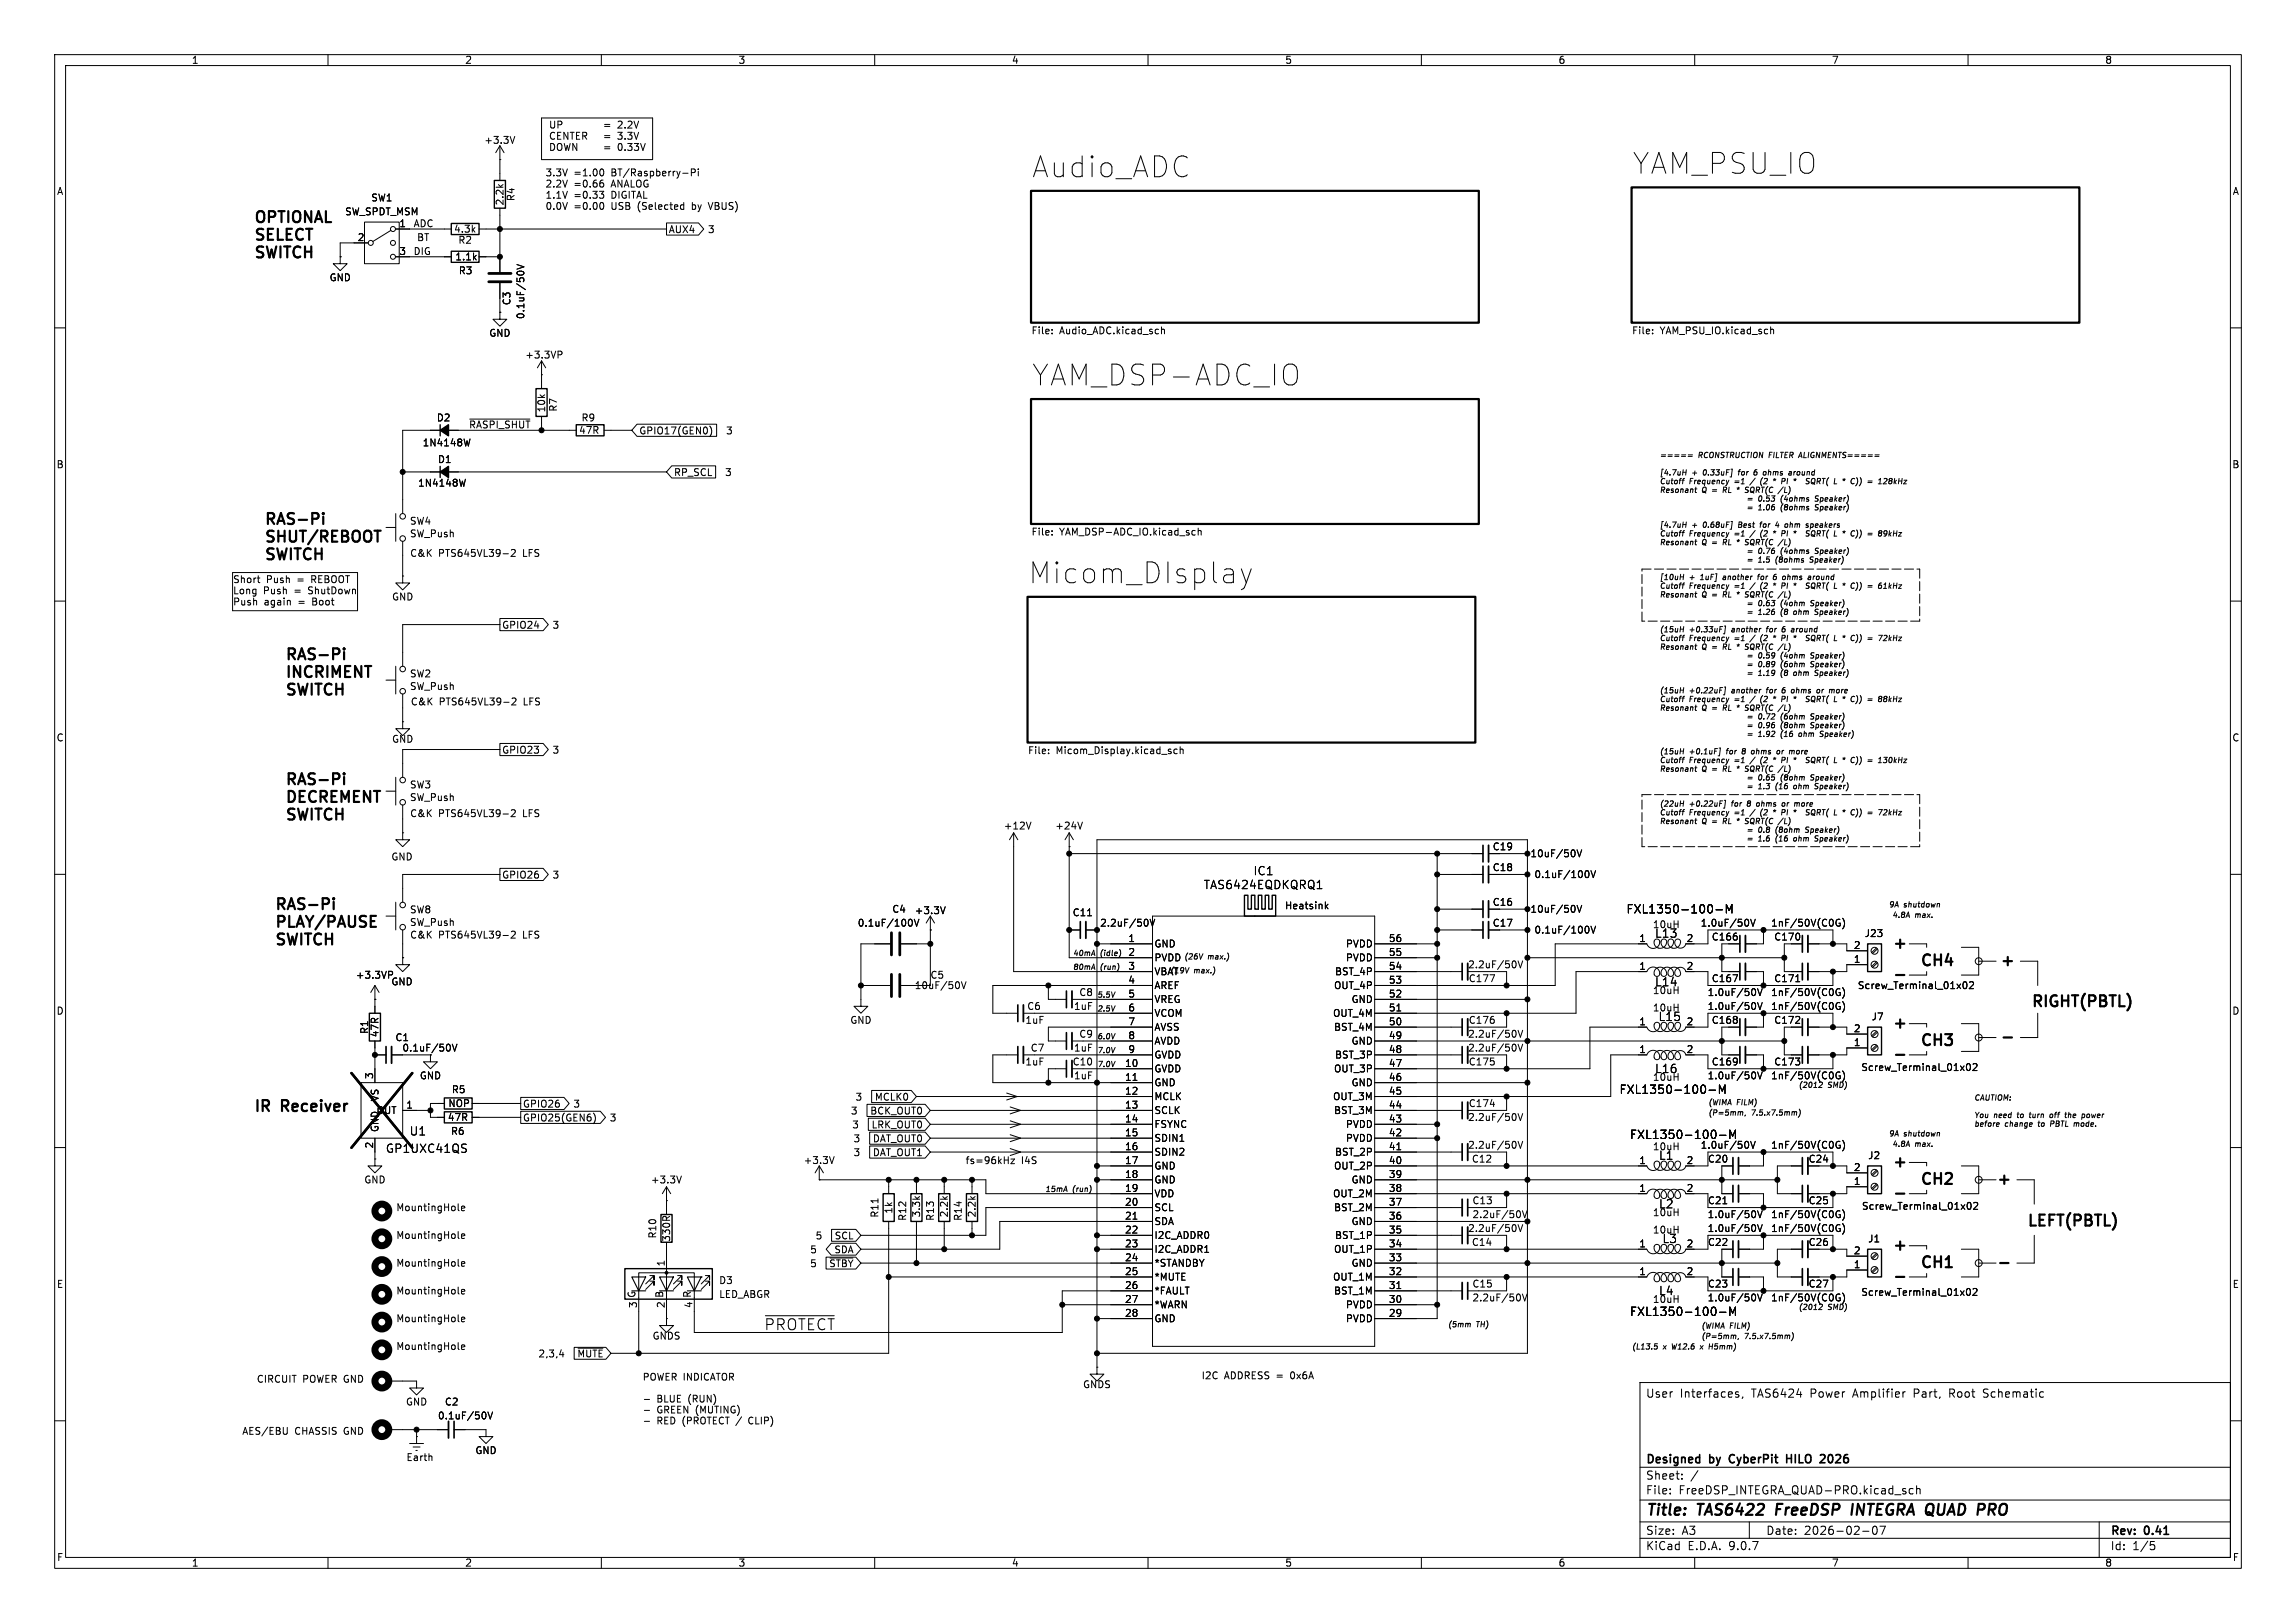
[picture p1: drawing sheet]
<svg xmlns="http://www.w3.org/2000/svg" width="420mm" height="297mm" viewBox="0 0 420 297" stroke-linecap="round" stroke-linejoin="round" font-family="sans-serif">
<defs><g id="words">
<g font-size="5.3">
<text x="188.6" y="32.8">Audio_ADC</text>
<text x="298.4" y="32.2">YAM_PSU_IO</text>
<text x="188.6" y="70.9">YAM_DSP-ADC_IO</text>
<text x="188" y="107.1">Micom_DIsplay</text>
</g>
<g font-size="2.8">
<text x="46.4" y="40.9">OPTIONAL</text>
<text x="46.4" y="44.1">SELECT</text>
<text x="46.4" y="47.4">SWITCH</text>
<text x="48.3" y="96.2">RAS-Pi</text>
<text x="48.3" y="99.4">SHUT/REBOOT</text>
<text x="48.3" y="102.6">SWITCH</text>
<text x="52.1" y="120.9">RAS-Pi</text>
<text x="52.1" y="124.2">INCRIMENT</text>
<text x="52.1" y="127.4">SWITCH</text>
<text x="52.1" y="143.8">RAS-Pi</text>
<text x="52.1" y="147">DECREMENT</text>
<text x="52.1" y="150.2">SWITCH</text>
<text x="50.2" y="166.6">RAS-Pi</text>
<text x="50.2" y="169.9">PLAY/PAUSE</text>
<text x="50.2" y="173.1">SWITCH</text>
<text x="346.1" y="173.7">+</text>
<text x="346.1" y="179.5">-</text>
<text x="351.2" y="176.9">CH4</text>
<text x="365.8" y="176.9">+</text>
<text x="371.5" y="184.4">RIGHT(PBTL)</text>
<text x="346.1" y="188.3">+</text>
<text x="351.2" y="191.5">CH3</text>
<text x="46.4" y="203.6">IR</text>
<text x="51.6" y="203.6">Receiver</text>
<text x="346.1" y="213.7">+</text>
<text x="351.2" y="216.9">CH2</text>
<text x="365.1" y="216.9">+</text>
<text x="370.7" y="224.5">LEFT(PBTL)</text>
<text x="346.1" y="229">+</text>
<text x="351.2" y="232.2">CH1</text>
<text x="139.7" y="243.6">~{PROTECT}</text>
<text x="301" y="277.9">Title:</text>
<text x="310.6" y="277.9">TAS6422</text>
<text x="325.7" y="277.9">FreeDSP</text>
<text x="340.3" y="277.9">INTEGRA QUAD PRO</text>
</g>
<g font-size="2.1">
<text x="229.2" y="160.4">IC1</text>
<text x="220.1" y="162.9">TAS6424EQDKQRQ1</text>
<text x="297.4" y="167.4">FXL1350-100-M</text>
<text x="302.7" y="171.8">L13</text>
<text x="302.7" y="180.7">L14</text>
<text x="303.3" y="187">L15</text>
<text x="302.7" y="196.6">L16</text>
<text x="296.2" y="200.4">FXL1350-100-M</text>
<text x="74.8" y="208">U1</text>
<text x="298.1" y="208.6">FXL1350-100-M</text>
<text x="70.5" y="211.2">GP1UXC41QS</text>
<text x="303.4" y="212.4">L1</text>
<text x="303.4" y="221.3">L2</text>
<text x="304" y="227.7">L3</text>
<text x="303.4" y="237.2">L4</text>
<text x="298.1" y="241">FXL1350-100-M</text>
<text x="301" y="256">User</text>
<text x="307.3" y="256">Interfaces,</text>
<text x="320.4" y="256">TAS6424</text>
<text x="331.3" y="256">Power</text>
<text x="339.3" y="256">Amplifier</text>
<text x="350.5" y="256">Part,</text>
<text x="357.1" y="256">Root</text>
<text x="363.5" y="256">Schematic</text>
<text x="301" y="268.2">Designed</text>
<text x="312.8" y="268.2">by</text>
<text x="317" y="268.2">CyberPit</text>
<text x="328.1" y="268.2">HILO</text>
<text x="334.9" y="268.2">2026</text>
<text x="301" y="273.7">File:</text>
<text x="301" y="271">Sheet:</text>
<text x="307.1" y="273.7">FreeDSP_INTEGRA_QUAD-PRO.kicad_sch</text>
<text x="301" y="281.1">Size:</text>
<text x="307.6" y="281.1">A3</text>
<text x="323" y="281.1">Date:</text>
<text x="330" y="281.1">2026-02-07</text>
<text x="386" y="281.3">Rev:</text>
<text x="392.4" y="281.3">0.41</text>
<text x="301" y="283.9">KiCad</text>
<text x="308.7" y="283.9">E.D.A.</text>
<text x="316.3" y="283.9">9.0.7</text>
<text x="386" y="283.9">Id:</text>
<text x="390.1" y="283.9">1/5</text>
</g>
<g font-size="1.8">
<text x="35" y="11.9">1</text>
<text x="85" y="11.9">2</text>
<text x="135" y="11.9">3</text>
<text x="185" y="11.9">4</text>
<text x="235" y="11.9">5</text>
<text x="285" y="11.9">6</text>
<text x="335" y="11.9">7</text>
<text x="385" y="11.9">8</text>
<text x="100.3" y="23.6">UP</text>
<text x="88.5" y="26.5">+3.3V</text>
<text x="100.3" y="25.6">CENTER =</text>
<text x="100.3" y="27.7">DOWN =</text>
<text x="112.9" y="25.6">3.3V</text>
<text x="114.4" y="27.7">0.33V</text>
<text x="10.3" y="35.9">A</text>
<text x="99.7" y="32.4">3.3V</text>
<text x="99.7" y="34.4">2.2V</text>
<text x="105" y="32.4">=1.00</text>
<text x="105" y="34.4">=0.66</text>
<text x="112" y="32.4">BT/Raspberry-Pi</text>
<text x="112" y="34.4">ANALOG</text>
<text x="408.3" y="35.9">A</text>
<text x="63" y="39.6">SW_SPDT_MSM</text>
<text x="67.8" y="37.1">SW1</text>
<text x="73" y="41.7">1</text>
<text x="75.6" y="41.7">ADC</text>
<text x="92.3" y="37.7" transform="rotate(-90 92.3 37.7)">2.2k</text>
<text x="94.3" y="36.9" transform="rotate(-90 94.3 36.9)">R4</text>
<text x="99.7" y="36.4">1.1V</text>
<text x="99.7" y="38.5">0.0V</text>
<text x="105" y="36.4">=0.33</text>
<text x="105" y="38.5">=0.00</text>
<text x="112" y="36.4">DIGITAL</text>
<text x="112" y="38.5">USB</text>
<text x="116.9" y="38.5">(Selected</text>
<text x="127.1" y="38.5">by</text>
<text x="130.3" y="38.5">VBUS)</text>
<text x="65.3" y="44.2">2</text>
<text x="73" y="46.7">3</text>
<text x="75.6" y="46.7">DIG</text>
<text x="76.2" y="44.2">BT</text>
<text x="83" y="42.8">4.3k</text>
<text x="83.2" y="47.9">1.1k</text>
<text x="83.7" y="44.8">R2</text>
<text x="122.2" y="42.9">AUX4</text>
<text x="129.4" y="42.9">3</text>
<text x="60.2" y="51.7">GND</text>
<text x="83.8" y="50.4">R3</text>
<text x="93.6" y="56" transform="rotate(-90 93.6 56)">C3</text>
<text x="96.1" y="58.5" transform="rotate(-90 96.1 58.5)">0.1uF/50V</text>
<text x="89.4" y="61.8">GND</text>
<text x="96" y="65.8">+3.3VP</text>
<text x="188.6" y="61.5">File:</text>
<text x="193.8" y="61.5">Audio_ADC.kicad_sch</text>
<text x="298.4" y="61.5">File:</text>
<text x="303.7" y="61.5">YAM_PSU_IO.kicad_sch</text>
<text x="79.8" y="77.3">D2</text>
<text x="99.9" y="75.6" transform="rotate(-90 99.9 75.6)">10k</text>
<text x="102.1" y="75.4" transform="rotate(-90 102.1 75.4)">R7</text>
<text x="106.3" y="77.3">R9</text>
<text x="77.2" y="81.9">1N4148W</text>
<text x="85.7" y="78.5">~{RASPI_SHUT}</text>
<text x="105.8" y="79.6">47R</text>
<text x="116.8" y="79.7">GPIO17(GEN0)</text>
<text x="132.7" y="79.7">3</text>
<text x="10.3" y="85.9">B</text>
<text x="76.4" y="89.3">1N4148W</text>
<text x="80" y="84.9">D1</text>
<text x="123.2" y="87.3">RP_SCL</text>
<text x="132.5" y="87.3">3</text>
<text x="408.2" y="85.9">B</text>
<text x="74.9" y="96.2">SW4</text>
<text x="74.9" y="98.5">SW_Push</text>
<text x="74.9" y="102">C&amp;K</text>
<text x="80.2" y="102">PTS645VL39-2</text>
<text x="95.8" y="102">LFS</text>
<text x="188.6" y="98.3">File:</text>
<text x="193.8" y="98.3">YAM_DSP-ADC_IO.kicad_sch</text>
<text x="42.5" y="106.8">Short</text>
<text x="48.7" y="106.8">Push</text>
<text x="54.5" y="106.8">=</text>
<text x="57.2" y="106.8">REBOOT</text>
<text x="42.5" y="108.8">Long</text>
<text x="42.5" y="110.9">Push</text>
<text x="48.2" y="108.8">Push</text>
<text x="48.3" y="110.9">again</text>
<text x="54" y="108.8">=</text>
<text x="54.7" y="110.9">=</text>
<text x="56.7" y="108.8">ShutDown</text>
<text x="57.4" y="110.9">Boot</text>
<text x="71.6" y="110.1">GND</text>
<text x="91.8" y="115.3">GPIO24</text>
<text x="101" y="115.3">3</text>
<text x="74.9" y="124.2">SW2</text>
<text x="74.9" y="126.5">SW_Push</text>
<text x="75.1" y="129.2">C&amp;K</text>
<text x="80.3" y="129.2">PTS645VL39-2</text>
<text x="95.9" y="129.2">LFS</text>
<text x="10.3" y="135.9">C</text>
<text x="71.6" y="136.1">GND</text>
<text x="408.2" y="135.9">C</text>
<text x="91.8" y="138.1">GPIO23</text>
<text x="101" y="138.1">3</text>
<text x="188" y="138.3">File:</text>
<text x="193.2" y="138.3">Micom_Display.kicad_sch</text>
<text x="74.9" y="144.5">SW3</text>
<text x="74.9" y="146.8">SW_Push</text>
<text x="74.9" y="149.6">C&amp;K</text>
<text x="80.2" y="149.6">PTS645VL39-2</text>
<text x="95.8" y="149.6">LFS</text>
<text x="183.5" y="152">+12V</text>
<text x="192.9" y="152">+24V</text>
<text x="273" y="155.8">C19</text>
<text x="71.5" y="157.7">GND</text>
<text x="91.8" y="161">GPIO26</text>
<text x="101" y="161">3</text>
<text x="273" y="159.6">C18</text>
<text x="279.9" y="157.1">10uF/50V</text>
<text x="280.6" y="160.9">0.1uF/100V</text>
<text x="74.9" y="167.3">SW8</text>
<text x="163.1" y="167.2">C4</text>
<text x="167.2" y="167.5">+3.3V</text>
<text x="196.1" y="167.9">C11</text>
<text x="235" y="166.6">Heatsink</text>
<text x="273" y="166">C16</text>
<text x="279.9" y="167.2">10uF/50V</text>
<text x="74.9" y="169.6">SW_Push</text>
<text x="74.9" y="171.8">C&amp;K</text>
<text x="80.2" y="171.8">PTS645VL39-2</text>
<text x="95.8" y="171.8">LFS</text>
<text x="156.8" y="169.8">0.1uF/100V</text>
<text x="201.1" y="169.8">2.2uF/50V</text>
<text x="206.3" y="172.5">1</text>
<text x="211.1" y="173.6">GND</text>
<text x="246.1" y="173.6">PVDD</text>
<text x="254" y="172.5">56</text>
<text x="273" y="169.8">C17</text>
<text x="280.6" y="171">0.1uF/100V</text>
<text x="299.8" y="172.5">1</text>
<text x="302.3" y="169.9">10uH</text>
<text x="308.4" y="172.5">2</text>
<text x="311" y="169.8">1.0uF/50V</text>
<text x="313" y="172.3">C166</text>
<text x="323.9" y="169.8">1nF/50V(C0G)</text>
<text x="324.5" y="172.3">C170</text>
<text x="339" y="173.7">2</text>
<text x="341" y="171.7">J23</text>
<text x="65" y="179.3">+3.3VP</text>
<text x="170.1" y="179.3">C5</text>
<text x="206.3" y="175">2</text>
<text x="206.3" y="177.5">3</text>
<text x="211.1" y="176.1">PVDD</text>
<text x="211.1" y="178.7">VBAT</text>
<text x="244.1" y="178.7">BST_4P</text>
<text x="246.1" y="176.1">PVDD</text>
<text x="254" y="175">55</text>
<text x="254" y="177.5">54</text>
<text x="268.5" y="177.4">2.2uF/50V</text>
<text x="268.6" y="179.9">C177</text>
<text x="299.8" y="177.5">1</text>
<text x="308.4" y="177.5">2</text>
<text x="313" y="179.9">C167</text>
<text x="324.5" y="179.9">C171</text>
<text x="339" y="176.3">1</text>
<text x="10.3" y="185.9">D</text>
<text x="71.5" y="180.5">GND</text>
<text x="167.2" y="181.2">10uF/50V</text>
<text x="187.8" y="185">C6</text>
<text x="196.4" y="185">1uF</text>
<text x="197.3" y="182.5">C8</text>
<text x="206.3" y="180.1">4</text>
<text x="206.3" y="182.6">5</text>
<text x="206.3" y="185.2">6</text>
<text x="211.1" y="181.2">AREF</text>
<text x="211.1" y="183.7">VREG</text>
<text x="243.9" y="181.2">OUT_4P</text>
<text x="247.1" y="183.7">GND</text>
<text x="254" y="180.1">53</text>
<text x="254" y="182.6">52</text>
<text x="254" y="185.2">51</text>
<text x="302.3" y="185.2">10uH</text>
<text x="302.3" y="182">10uH</text>
<text x="312.3" y="182.5">1.0uF/50V</text>
<text x="312.3" y="185">1.0uF/50V</text>
<text x="323.9" y="182.5">1nF/50V(C0G)</text>
<text x="323.9" y="185">1nF/50V(C0G)</text>
<text x="339.7" y="181.2">Screw_Terminal_01x02</text>
<text x="408.2" y="185.9">D</text>
<text x="67.5" y="189.3" transform="rotate(-90 67.5 189.3)">R1</text>
<text x="69.4" y="189.9" transform="rotate(-90 69.4 189.9)">47R</text>
<text x="72.2" y="190.7">C1</text>
<text x="155.4" y="187.6">GND</text>
<text x="187.5" y="187.6">1uF</text>
<text x="197.3" y="190.1">C9</text>
<text x="206.3" y="187.7">7</text>
<text x="206.3" y="190.2">8</text>
<text x="211.1" y="186.3">VCOM</text>
<text x="211.1" y="188.8">AVSS</text>
<text x="211.1" y="191.4">AVDD</text>
<text x="243.7" y="186.3">OUT_4M</text>
<text x="243.9" y="188.8">BST_4M</text>
<text x="247.1" y="191.4">GND</text>
<text x="254" y="187.7">50</text>
<text x="254" y="190.2">49</text>
<text x="268.5" y="190.1">2.2uF/50V</text>
<text x="268.6" y="187.6">C176</text>
<text x="299.8" y="187.7">1</text>
<text x="308.4" y="187.7">2</text>
<text x="313" y="187.6">C168</text>
<text x="324.5" y="187.6">C172</text>
<text x="339" y="191.5">1</text>
<text x="339" y="189">2</text>
<text x="342.3" y="186.9">J7</text>
<text x="68.3" y="197.6" transform="rotate(-90 68.3 197.6)">3</text>
<text x="73.5" y="192.6">0.1uF/50V</text>
<text x="76.7" y="197.7">GND</text>
<text x="187.5" y="195.2">1uF</text>
<text x="188.4" y="192.6">C7</text>
<text x="196.1" y="195.2">C10</text>
<text x="196.4" y="197.7">1uF</text>
<text x="196.4" y="192.6">1uF</text>
<text x="205.7" y="195.3">10</text>
<text x="205.7" y="197.9">11</text>
<text x="206.3" y="192.8">9</text>
<text x="211.1" y="193.9">GVDD</text>
<text x="211.1" y="196.4">GVDD</text>
<text x="243.9" y="196.4">OUT_3P</text>
<text x="244.1" y="193.9">BST_3P</text>
<text x="254" y="192.8">48</text>
<text x="254" y="195.3">47</text>
<text x="254" y="197.9">46</text>
<text x="268.5" y="192.6">2.2uF/50V</text>
<text x="268.6" y="195.2">C175</text>
<text x="299.8" y="192.8">1</text>
<text x="302.3" y="197.9">10uH</text>
<text x="308.4" y="192.8">2</text>
<text x="312.3" y="197.7">1.0uF/50V</text>
<text x="313" y="195.2">C169</text>
<text x="323.9" y="197.7">1nF/50V(C0G)</text>
<text x="324.5" y="195.2">C173</text>
<text x="340.4" y="196.2">Screw_Terminal_01x02</text>
<text x="69.4" y="201.6" transform="rotate(-90 69.4 201.6)">VS</text>
<text x="74.2" y="202.9">1</text>
<text x="81.9" y="202.8">NOP</text>
<text x="82.6" y="200.3">R5</text>
<text x="95.6" y="202.9">GPIO26</text>
<text x="104.8" y="202.9">3</text>
<text x="156.4" y="201.6">3</text>
<text x="159.9" y="201.6">MCLK0</text>
<text x="205.7" y="200.4">12</text>
<text x="205.7" y="202.9">13</text>
<text x="211.1" y="199">GND</text>
<text x="211.1" y="201.5">MCLK</text>
<text x="243.7" y="201.5">OUT_3M</text>
<text x="247.1" y="199">GND</text>
<text x="254" y="200.4">45</text>
<text x="254" y="202.9">44</text>
<text x="268.6" y="202.8">C174</text>
<text x="68.8" y="204.1">OUT</text>
<text x="69.4" y="207.3" transform="rotate(-90 69.4 207.3)">GND</text>
<text x="81.8" y="205.3">47R</text>
<text x="82.4" y="207.9">R6</text>
<text x="95.6" y="205.4">GPIO25(GEN6)</text>
<text x="111.4" y="205.4">3</text>
<text x="155.6" y="204.2">3</text>
<text x="155.8" y="206.7">3</text>
<text x="156" y="209.2">3</text>
<text x="159.1" y="204.2">BCK_OUT0</text>
<text x="159.3" y="206.7">LRK_OUT0</text>
<text x="159.6" y="209.2">DAT_OUT0</text>
<text x="205.7" y="205.5">14</text>
<text x="205.7" y="208">15</text>
<text x="211.1" y="204.1">SCLK</text>
<text x="211.1" y="206.6">FSYNC</text>
<text x="211.1" y="209.1">SDIN1</text>
<text x="243.9" y="204.1">BST_3M</text>
<text x="246.1" y="206.6">PVDD</text>
<text x="246.1" y="209.1">PVDD</text>
<text x="254" y="205.5">43</text>
<text x="254" y="208">42</text>
<text x="268.5" y="205.3">2.2uF/50V</text>
<text x="68.3" y="210.3" transform="rotate(-90 68.3 210.3)">2</text>
<text x="146.9" y="213.2">+3.3V</text>
<text x="156" y="211.8">3</text>
<text x="159.6" y="211.8">DAT_OUT1</text>
<text x="176.5" y="213.1">fs=96kHz</text>
<text x="186.8" y="213.1">I4S</text>
<text x="205.7" y="210.6">16</text>
<text x="205.7" y="213.1">17</text>
<text x="205.7" y="215.6">18</text>
<text x="211.1" y="211.7">SDIN2</text>
<text x="211.1" y="214.2">GND</text>
<text x="243.9" y="214.2">OUT_2P</text>
<text x="244.1" y="211.7">BST_2P</text>
<text x="254" y="210.6">41</text>
<text x="254" y="213.1">40</text>
<text x="254" y="215.6">39</text>
<text x="268.5" y="210.4">2.2uF/50V</text>
<text x="269.1" y="213">C12</text>
<text x="299.8" y="213.1">1</text>
<text x="302.3" y="210.6">10uH</text>
<text x="308.4" y="213.1">2</text>
<text x="311" y="210.4">1.0uF/50V</text>
<text x="312.3" y="213">C20</text>
<text x="323.9" y="210.4">1nF/50V(C0G)</text>
<text x="330.7" y="213">C24</text>
<text x="339" y="214.4">2</text>
<text x="341.6" y="212.3">J2</text>
<text x="66.5" y="216.8">GND</text>
<text x="72.4" y="221.8">MountingHole</text>
<text x="119" y="216.8">+3.3V</text>
<text x="205.7" y="218.2">19</text>
<text x="205.7" y="220.7">20</text>
<text x="211.1" y="216.8">GND</text>
<text x="211.1" y="219.3">VDD</text>
<text x="211.1" y="221.8">SCL</text>
<text x="243.7" y="219.3">OUT_2M</text>
<text x="243.9" y="221.8">BST_2M</text>
<text x="247.1" y="216.8">GND</text>
<text x="254" y="218.2">38</text>
<text x="254" y="220.7">37</text>
<text x="269.2" y="220.6">C13</text>
<text x="299.8" y="218.2">1</text>
<text x="308.4" y="218.2">2</text>
<text x="312.3" y="220.6">C21</text>
<text x="330.7" y="220.6">C25</text>
<text x="339" y="216.9">1</text>
<text x="340.5" y="221.6">Screw_Terminal_01x02</text>
<text x="72.4" y="226.9">MountingHole</text>
<text x="120.2" y="226.7" transform="rotate(-90 120.2 226.7)">R10</text>
<text x="122.8" y="227.3" transform="rotate(-90 122.8 227.3)">330R</text>
<text x="149.1" y="227">5</text>
<text x="160.9" y="222.9" transform="rotate(-90 160.9 222.9)">R11</text>
<text x="163.4" y="222.2" transform="rotate(-90 163.4 222.2)">1k</text>
<text x="166" y="223.5" transform="rotate(-90 166 223.5)">R12</text>
<text x="168.5" y="222.9" transform="rotate(-90 168.5 222.9)">3.3k</text>
<text x="171" y="223.5" transform="rotate(-90 171 223.5)">R13</text>
<text x="173.6" y="222.9" transform="rotate(-90 173.6 222.9)">2.2k</text>
<text x="176.1" y="223.5" transform="rotate(-90 176.1 223.5)">R14</text>
<text x="178.7" y="222.9" transform="rotate(-90 178.7 222.9)">2.2k</text>
<text x="205.7" y="223.3">21</text>
<text x="205.7" y="225.8">22</text>
<text x="211.1" y="224.4">SDA</text>
<text x="211.1" y="226.9">I2C_ADDR0</text>
<text x="244.1" y="226.9">BST_1P</text>
<text x="247.1" y="224.4">GND</text>
<text x="254" y="223.3">36</text>
<text x="254" y="225.8">35</text>
<text x="268.5" y="225.7">2.2uF/50V</text>
<text x="269.2" y="223.1">2.2uF/50V</text>
<text x="302.3" y="225.8">10uH</text>
<text x="302.3" y="222.6">10uH</text>
<text x="312.3" y="223.1">1.0uF/50V</text>
<text x="312.3" y="225.7">1.0uF/50V</text>
<text x="323.9" y="223.1">1nF/50V(C0G)</text>
<text x="323.9" y="225.7">1nF/50V(C0G)</text>
<text x="341.6" y="227.6">J1</text>
<text x="72.4" y="232">MountingHole</text>
<text x="121.7" y="231.8" transform="rotate(-90 121.7 231.8)">1</text>
<text x="148.1" y="232.1">5</text>
<text x="148.1" y="229.6">5</text>
<text x="205.7" y="228.3">23</text>
<text x="205.7" y="230.9">24</text>
<text x="205.7" y="233.4">25</text>
<text x="211.1" y="229.5">I2C_ADDR1</text>
<text x="211.1" y="232">*STANDBY</text>
<text x="243.9" y="229.5">OUT_1P</text>
<text x="247.1" y="232">GND</text>
<text x="254" y="228.3">34</text>
<text x="254" y="230.9">33</text>
<text x="254" y="233.4">32</text>
<text x="269.1" y="228.2">C14</text>
<text x="299.8" y="233.4">1</text>
<text x="299.8" y="228.3">1</text>
<text x="308.4" y="233.4">2</text>
<text x="308.4" y="228.3">2</text>
<text x="312.3" y="228.2">C22</text>
<text x="330.7" y="228.2">C26</text>
<text x="339" y="232.2">1</text>
<text x="339" y="229.6">2</text>
<text x="10.3" y="235.9">E</text>
<text x="72.4" y="237.1">MountingHole</text>
<text x="116.4" y="237.6" transform="rotate(-90 116.4 237.6)">G</text>
<text x="116.6" y="239.5" transform="rotate(-90 116.6 239.5)">3</text>
<text x="121.5" y="237.6" transform="rotate(-90 121.5 237.6)">B</text>
<text x="121.7" y="239.5" transform="rotate(-90 121.7 239.5)">2</text>
<text x="126.6" y="237.6" transform="rotate(-90 126.6 237.6)">R</text>
<text x="126.7" y="239.5" transform="rotate(-90 126.7 239.5)">4</text>
<text x="131.5" y="235.2">D3</text>
<text x="131.5" y="237.7">LED_ABGR</text>
<text x="205.7" y="236">26</text>
<text x="205.7" y="238.5">27</text>
<text x="211.1" y="234.5">*MUTE</text>
<text x="211.1" y="237.1">*FAULT</text>
<text x="211.1" y="239.6">*WARN</text>
<text x="243.7" y="234.5">OUT_1M</text>
<text x="243.9" y="237.1">BST_1M</text>
<text x="246.1" y="239.6">PVDD</text>
<text x="254" y="236">31</text>
<text x="254" y="238.5">30</text>
<text x="269.2" y="238.4">2.2uF/50V</text>
<text x="269.2" y="235.8">C15</text>
<text x="302.3" y="238.5">10uH</text>
<text x="312.3" y="238.4">1.0uF/50V</text>
<text x="312.3" y="235.8">C23</text>
<text x="323.9" y="238.4">1nF/50V(C0G)</text>
<text x="330.7" y="235.8">C27</text>
<text x="340.4" y="237.3">Screw_Terminal_01x02</text>
<text x="408.3" y="235.9">E</text>
<text x="72.4" y="242.2">MountingHole</text>
<text x="119.3" y="245.3">GNDS</text>
<text x="205.7" y="241">28</text>
<text x="211.1" y="242.2">GND</text>
<text x="246.1" y="242.2">PVDD</text>
<text x="254" y="241">29</text>
<text x="72.4" y="247.2">MountingHole</text>
<text x="98.4" y="248.6">2,3,4</text>
<text x="46.9" y="253.1">CIRCUIT</text>
<text x="55.4" y="253.1">POWER GND</text>
<text x="74.2" y="257.4">GND</text>
<text x="81.3" y="257.4">C2</text>
<text x="198" y="254.2">GNDS</text>
<text x="219.7" y="252.5">I2C</text>
<text x="224" y="252.5">ADDRESS =</text>
<text x="236.3" y="252.5">0x6A</text>
<text x="44.2" y="262.6">AES/EBU</text>
<text x="53.9" y="262.6">CHASSIS</text>
<text x="63" y="262.6">GND</text>
<text x="80" y="259.9">0.1uF/50V</text>
<text x="74.3" y="267.6">Earth</text>
<text x="86.9" y="266.3">GND</text>
<text x="10.3" y="285.9">F</text>
<text x="35" y="286.9">1</text>
<text x="85" y="286.9">2</text>
<text x="135" y="286.9">3</text>
<text x="185" y="286.9">4</text>
<text x="235" y="286.9">5</text>
<text x="285" y="286.9">6</text>
<text x="335" y="286.9">7</text>
<text x="385" y="286.9">8</text>
<text x="408.3" y="285.9">F</text>
</g>
<g font-size="1.7">
<text x="152.6" y="227">SCL</text>
<text x="151.6" y="232.1">~{STBY}</text>
<text x="152.5" y="229.5">SDA</text>
<text x="105.5" y="248.6">~{MUTE}</text>
<text x="117.5" y="252.7">POWER INDICATOR</text>
<text x="120.2" y="256.7">BLUE</text>
<text x="126" y="256.7">(RUN)</text>
<text x="120.2" y="258.7">GREEN (MUTING)</text>
<text x="120.2" y="260.7">RED (PROTECT /</text>
<text x="137.5" y="260.7">CLIP)</text>
</g>
<g font-size="1.4">
<text x="303.5" y="83.9">=====</text>
<text x="310.7" y="83.9">RCONSTRUCTION FILTER ALIGNMENTS=====</text>
<text x="303.5" y="87.1">[4.7uH</text>
<text x="303.5" y="88.7">Cutoff</text>
<text x="309" y="88.7">Frequency</text>
<text x="309.5" y="87.1">+</text>
<text x="311.7" y="87.1">0.33uF]</text>
<text x="317.5" y="88.7">=1</text>
<text x="318.5" y="87.1">for</text>
<text x="320.7" y="88.7">/</text>
<text x="321.5" y="87.1">6</text>
<text x="322.7" y="88.7">(2</text>
<text x="323.5" y="87.1">ohms</text>
<text x="325.3" y="88.7">*</text>
<text x="327.1" y="88.7">PI</text>
<text x="328.4" y="87.1">around</text>
<text x="329.6" y="88.7">*</text>
<text x="332.4" y="88.7">SQRT( L</text>
<text x="339.6" y="88.7">*</text>
<text x="341.4" y="88.7">C))</text>
<text x="344.7" y="88.7">=</text>
<text x="346.9" y="88.7">128kHz</text>
<text x="303.5" y="90.3">Resonant</text>
<text x="311.3" y="90.3">Q =</text>
<text x="315.6" y="90.3">RL</text>
<text x="318.4" y="90.3">*</text>
<text x="320.2" y="90.3">SQRT(C</text>
<text x="324.8" y="91.9">=</text>
<text x="324.8" y="93.5">=</text>
<text x="326.6" y="90.3">/L)</text>
<text x="327.1" y="91.9">0.53</text>
<text x="327.1" y="93.5">1.06</text>
<text x="331.4" y="91.9">(4ohms</text>
<text x="331.4" y="93.5">(8ohms</text>
<text x="337.9" y="91.9">Speaker)</text>
<text x="337.9" y="93.5">Speaker)</text>
<text x="303.5" y="96.6">[4.7uH</text>
<text x="303.5" y="98.2">Cutoff</text>
<text x="303.5" y="99.8">Resonant</text>
<text x="309" y="98.2">Frequency</text>
<text x="309.5" y="96.6">+</text>
<text x="311.3" y="99.8">Q =</text>
<text x="311.7" y="96.6">0.68uF]</text>
<text x="315.6" y="99.8">RL</text>
<text x="317.5" y="98.2">=1</text>
<text x="318.4" y="99.8">*</text>
<text x="318.5" y="96.6">Best</text>
<text x="320.2" y="99.8">SQRT(C</text>
<text x="320.7" y="98.2">/</text>
<text x="322.7" y="96.6">for</text>
<text x="322.7" y="98.2">(2</text>
<text x="324.8" y="101.4">=</text>
<text x="325.3" y="98.2">*</text>
<text x="325.8" y="96.6">4</text>
<text x="326.6" y="99.8">/L)</text>
<text x="327.1" y="101.4">0.76</text>
<text x="327.1" y="98.2">PI</text>
<text x="327.7" y="96.6">ohm</text>
<text x="329.6" y="98.2">*</text>
<text x="331.4" y="101.4">(4ohms</text>
<text x="331.9" y="96.6">speakers</text>
<text x="332.4" y="98.2">SQRT( L</text>
<text x="337.9" y="101.4">Speaker)</text>
<text x="339.6" y="98.2">*</text>
<text x="341.4" y="98.2">C))</text>
<text x="344.7" y="98.2">=</text>
<text x="346.9" y="98.2">89kHz</text>
<text x="303.5" y="106.2">[10uH</text>
<text x="303.5" y="107.8">Cutoff</text>
<text x="309" y="106.2">+</text>
<text x="309" y="107.8">Frequency</text>
<text x="311.3" y="106.2">1uF]</text>
<text x="315.6" y="106.2">another</text>
<text x="317.5" y="107.8">=1</text>
<text x="320.7" y="107.8">/</text>
<text x="322.3" y="106.2">for</text>
<text x="322.7" y="107.8">(2</text>
<text x="324.8" y="103">=</text>
<text x="325.3" y="106.2">6</text>
<text x="325.3" y="107.8">*</text>
<text x="327.1" y="103">1.5</text>
<text x="327.1" y="107.8">PI</text>
<text x="327.3" y="106.2">ohms</text>
<text x="329.6" y="107.8">*</text>
<text x="330.4" y="103">(8ohms</text>
<text x="332.2" y="106.2">around</text>
<text x="332.4" y="107.8">SQRT( L</text>
<text x="337" y="103">Speaker)</text>
<text x="339.6" y="107.8">*</text>
<text x="341.4" y="107.8">C))</text>
<text x="344.7" y="107.8">=</text>
<text x="346.9" y="107.8">61kHz</text>
<text x="303.5" y="109.4">Resonant</text>
<text x="311.3" y="109.4">Q =</text>
<text x="315.6" y="109.4">RL</text>
<text x="318.4" y="109.4">*</text>
<text x="320.2" y="109.4">SQRT(C</text>
<text x="324.8" y="111">=</text>
<text x="324.8" y="112.6">=</text>
<text x="326.6" y="109.4">/L)</text>
<text x="327.1" y="111">0.63</text>
<text x="327.1" y="112.6">1.26</text>
<text x="331.4" y="111">(4ohm</text>
<text x="331.4" y="112.6">(8</text>
<text x="334" y="112.6">ohm</text>
<text x="337.1" y="111">Speaker)</text>
<text x="338.1" y="112.6">Speaker)</text>
<text x="303.5" y="115.8">(15uH</text>
<text x="303.5" y="117.4">Cutoff</text>
<text x="303.5" y="119">Resonant</text>
<text x="309" y="115.8">+0.33uF]</text>
<text x="309" y="117.4">Frequency</text>
<text x="311.3" y="119">Q =</text>
<text x="315.6" y="119">RL</text>
<text x="317" y="115.8">another</text>
<text x="317.5" y="117.4">=1</text>
<text x="318.4" y="119">*</text>
<text x="320.2" y="119">SQRT(C</text>
<text x="320.7" y="117.4">/</text>
<text x="322.7" y="117.4">(2</text>
<text x="323.6" y="115.8">for</text>
<text x="325.3" y="117.4">*</text>
<text x="326.6" y="119">/L)</text>
<text x="326.7" y="115.8">6</text>
<text x="327.1" y="117.4">PI</text>
<text x="328.6" y="115.8">around</text>
<text x="329.6" y="117.4">*</text>
<text x="332.4" y="117.4">SQRT( L</text>
<text x="339.6" y="117.4">*</text>
<text x="341.4" y="117.4">C))</text>
<text x="344.7" y="117.4">=</text>
<text x="346.9" y="117.4">72kHz</text>
<text x="324.8" y="120.6">=</text>
<text x="324.8" y="122.2">=</text>
<text x="324.8" y="123.8">=</text>
<text x="327.1" y="120.6">0.59</text>
<text x="327.1" y="122.2">0.89</text>
<text x="327.1" y="123.8">1.19</text>
<text x="331.4" y="120.6">(4ohm</text>
<text x="331.4" y="122.2">(6ohm</text>
<text x="331.4" y="123.8">(8</text>
<text x="334" y="123.8">ohm</text>
<text x="337.1" y="120.6">Speaker)</text>
<text x="337.1" y="122.2">Speaker)</text>
<text x="338.1" y="123.8">Speaker)</text>
<text x="303.5" y="126.9">(15uH</text>
<text x="303.5" y="128.5">Cutoff</text>
<text x="303.5" y="130.1">Resonant</text>
<text x="309" y="126.9">+0.22uF]</text>
<text x="309" y="128.5">Frequency</text>
<text x="311.3" y="130.1">Q =</text>
<text x="315.6" y="130.1">RL</text>
<text x="317" y="126.9">another</text>
<text x="317.5" y="128.5">=1</text>
<text x="318.4" y="130.1">*</text>
<text x="320.2" y="130.1">SQRT(C</text>
<text x="320.7" y="128.5">/</text>
<text x="322.7" y="128.5">(2</text>
<text x="323.6" y="126.9">for</text>
<text x="324.8" y="131.7">=</text>
<text x="325.3" y="128.5">*</text>
<text x="326.6" y="130.1">/L)</text>
<text x="326.7" y="126.9">6</text>
<text x="327.1" y="131.7">0.72</text>
<text x="327.1" y="128.5">PI</text>
<text x="328.6" y="126.9">ohms</text>
<text x="329.6" y="128.5">*</text>
<text x="331.4" y="131.7">(6ohm</text>
<text x="332.4" y="128.5">SQRT( L</text>
<text x="333.6" y="126.9">or</text>
<text x="336.1" y="126.9">more</text>
<text x="337.1" y="131.7">Speaker)</text>
<text x="339.6" y="128.5">*</text>
<text x="341.4" y="128.5">C))</text>
<text x="344.7" y="128.5">=</text>
<text x="346.9" y="128.5">88kHz</text>
<text x="324.8" y="133.3">=</text>
<text x="324.8" y="134.9">=</text>
<text x="327.1" y="133.3">0.96</text>
<text x="327.1" y="134.9">1.92</text>
<text x="331.4" y="133.3">(8ohm</text>
<text x="331.4" y="134.9">(16</text>
<text x="334.9" y="134.9">ohm</text>
<text x="337.1" y="133.3">Speaker)</text>
<text x="339.1" y="134.9">Speaker)</text>
<text x="303.5" y="138.1">(15uH</text>
<text x="303.5" y="139.7">Cutoff</text>
<text x="303.5" y="141.3">Resonant</text>
<text x="309" y="138.1">+0.1uF]</text>
<text x="309" y="139.7">Frequency</text>
<text x="311.3" y="141.3">Q =</text>
<text x="315.6" y="141.3">RL</text>
<text x="316" y="138.1">for</text>
<text x="317.5" y="139.7">=1</text>
<text x="318.4" y="141.3">*</text>
<text x="319.1" y="138.1">8</text>
<text x="320.2" y="141.3">SQRT(C</text>
<text x="320.7" y="139.7">/</text>
<text x="321.1" y="138.1">ohms</text>
<text x="322.7" y="139.7">(2</text>
<text x="324.8" y="142.9">=</text>
<text x="325.3" y="139.7">*</text>
<text x="326" y="138.1">or</text>
<text x="326.6" y="141.3">/L)</text>
<text x="327.1" y="142.9">0.65</text>
<text x="327.1" y="139.7">PI</text>
<text x="328.5" y="138.1">more</text>
<text x="329.6" y="139.7">*</text>
<text x="331.4" y="142.9">(8ohm</text>
<text x="332.4" y="139.7">SQRT( L</text>
<text x="337.1" y="142.9">Speaker)</text>
<text x="339.6" y="139.7">*</text>
<text x="341.4" y="139.7">C))</text>
<text x="344.7" y="139.7">=</text>
<text x="346.9" y="139.7">130kHz</text>
<text x="303.5" y="147.7">(22uH</text>
<text x="303.5" y="149.3">Cutoff</text>
<text x="309" y="147.7">+0.22uF]</text>
<text x="309" y="149.3">Frequency</text>
<text x="317" y="147.7">for</text>
<text x="317.5" y="149.3">=1</text>
<text x="320.1" y="147.7">8</text>
<text x="320.7" y="149.3">/</text>
<text x="322" y="147.7">ohms</text>
<text x="322.7" y="149.3">(2</text>
<text x="324.8" y="144.5">=</text>
<text x="325.3" y="149.3">*</text>
<text x="326.9" y="147.7">or</text>
<text x="327.1" y="144.5">1.3</text>
<text x="327.1" y="149.3">PI</text>
<text x="329.5" y="147.7">more</text>
<text x="329.6" y="149.3">*</text>
<text x="330.4" y="144.5">(16</text>
<text x="332.4" y="149.3">SQRT( L</text>
<text x="334" y="144.5">ohm</text>
<text x="338.1" y="144.5">Speaker)</text>
<text x="339.6" y="149.3">*</text>
<text x="341.4" y="149.3">C))</text>
<text x="344.7" y="149.3">=</text>
<text x="346.9" y="149.3">72kHz</text>
<text x="303.5" y="150.9">Resonant</text>
<text x="311.3" y="150.9">Q =</text>
<text x="315.6" y="150.9">RL</text>
<text x="318.4" y="150.9">*</text>
<text x="320.2" y="150.9">SQRT(C</text>
<text x="324.8" y="152.5">=</text>
<text x="324.8" y="154.1">=</text>
<text x="326.6" y="150.9">/L)</text>
<text x="327.1" y="152.5">0.8</text>
<text x="327.1" y="154.1">1.6</text>
<text x="330.4" y="152.5">(8ohm</text>
<text x="330.4" y="154.1">(16</text>
<text x="334" y="154.1">ohm</text>
<text x="336.2" y="152.5">Speaker)</text>
<text x="338.1" y="154.1">Speaker)</text>
<text x="345.4" y="166.1">9A</text>
<text x="348.2" y="166.1">shutdown</text>
<text x="346.1" y="168">4.8A</text>
<text x="350.3" y="168">max.</text>
<text x="196.2" y="175">40mA</text>
<text x="196.2" y="177.6">80mA</text>
<text x="201.3" y="175">(idle)</text>
<text x="201.3" y="177.6">(run)</text>
<text x="214" y="178.2">(19V</text>
<text x="216.5" y="175.6">(26V</text>
<text x="218.4" y="178.2">max.)</text>
<text x="220.9" y="175.6">max.)</text>
<text x="200.7" y="182.6">5.5V</text>
<text x="200.7" y="185.2">2.5V</text>
<text x="200.7" y="190.2">6.0V</text>
<text x="200.7" y="192.8">7.0V</text>
<text x="200.7" y="195.3">7.0V</text>
<text x="312.4" y="202.3">(WIMA</text>
<text x="317.7" y="202.3">FILM)</text>
<text x="328.9" y="199.1">(2012</text>
<text x="334.4" y="199.1">SMD)</text>
<text x="361.1" y="201.5">CAUTIOM:</text>
<text x="312.4" y="204.2">(P=5mm,</text>
<text x="320.4" y="204.2">7.5.x7.5mm)</text>
<text x="345.4" y="208">9A</text>
<text x="346.1" y="209.9">4.8A</text>
<text x="348.2" y="208">shutdown</text>
<text x="350.3" y="209.9">max.</text>
<text x="361.1" y="204.7">You</text>
<text x="361.1" y="206.3">before</text>
<text x="364.7" y="204.7">need</text>
<text x="366.7" y="206.3">change</text>
<text x="369.2" y="204.7">to</text>
<text x="371.7" y="204.7">turn</text>
<text x="373" y="206.3">to</text>
<text x="375.5" y="206.3">PBTL</text>
<text x="375.7" y="204.7">off</text>
<text x="378.7" y="204.7">the</text>
<text x="380.1" y="206.3">mode.</text>
<text x="382.1" y="204.7">power</text>
<text x="191.1" y="218.2">15mA</text>
<text x="196.2" y="218.2">(run)</text>
<text x="328.9" y="239.8">(2012</text>
<text x="334.4" y="239.8">SMD)</text>
<text x="264.8" y="243">(5mm</text>
<text x="270.1" y="243">TH)</text>
<text x="311.1" y="245.1">(P=5mm,</text>
<text x="311.1" y="243.2">(WIMA</text>
<text x="316.4" y="243.2">FILM)</text>
<text x="319.1" y="245.1">7.5.x7.5mm)</text>
<text x="298.4" y="247">(L13.5</text>
<text x="304.2" y="247">x</text>
<text x="306" y="247">W12.6</text>
<text x="311.5" y="247">x</text>
<text x="313.3" y="247">H5mm)</text>
</g>
</g></defs>
<g fill="none" stroke="#000" stroke-width=".18">
<path d="M10 10h400v277h-400zM12 12h396v273h-396zM60 10v2M110 10v2M160 10v2M210 10v2M260 10v2M310 10v2M360 10v2M91.4 29.2h.1M91.4 26.7v6.3M91.4 38.1v11.7"/>
<path d="M91.4 26.7l-.7 1.2M91.4 26.7l.8 1.2M94.2 25l-.5 1.2M99.1 21.6h20.3v7.6h-20.3zM109.7 35h.7l-.4 .5 .4 .1v.4l-.2 .3h-.4M109.9 31l.1-.1a.68 .68 0 0 1 .5 .7 .68 .68 0 0 1-.5 .6l-.1-.1M109.9 37.1h.1a.68 .68 0 0 1 .5 .6 .68 .68 0 0 1-.5 .6h-.1M110 33.4h.2l.2 .3v.4l-.4 .1M110.3 33h-.3M110.6 22.8h1M110.6 23.1h1M110.6 24.8h1"/>
<path d="M110.6 25.2h1M110.6 26.9h1M110.6 27.2h1M113.1 22.3l.5-.1 .2 .3-.8 .9h.8M113.4 26.3a.72 .72 0 0 0 .1 1.2 .79 .79 0 0 0 0-1.2M114.3 23.3v.1M114.9 22.3l.5-.1 .2 .3-.8 .9h.8M116 22.2l.4 1.2 .4-1.2M124.7 37.5h.4M124.9 31.7h1M125.1 38.3h-.4M125.1 37.1v1.2"/>
<path d="M126.5 31.6l.6-.1 .1-.2-.1-.3-.6-.1v1.3M127.7 30.9v.1M127.7 31.3v.9M129.5 37.1l.5 1.2M62.2 47v1.3h1.3l-1.3 1.2-1.2-1.2h1.2M62.2 47h.1M66.7 40.6h6.3v7.7h-6.3zM67.3 44.5h-5.1v2.5M71.5 42.2l-3.3 2M72.4 41.9h10.1M72.4 47h10.1M87.6 41.9h34.3"/>
<path d="M87.6 47h3.8M91.4 57.2v1.2h1.3l-1.3 1.3-1.2-1.3h1.2M91.4 57.2h.1M91.4 51.8v5.4M94.6 48.4l1.2 .4-1.2 .5M94.6 49.8l.4-.2 .8 .2M121.9 40.8h5.9l.9 1.1-.9 1.1h-5.9zM212.5 59.8v1.3M323.9 59.8v1.3M10 60h2M85.9 76.7h11M99.1 68.6h.1"/>
<path d="M99.1 66l-.8 1.3M99.1 66l.7 1.3M99.1 66v5.1M99.1 76.2v1.3M102.1 64.3h.5l.2 .2-.1 .4h-.6M105.4 78.7h-31.7v15.3M110.5 78.7h5.1M116.5 77.6h14.6v2.3h-14.6l-.9-1.2zM129.8 78a1.46 1.46 0 0 1 0 1.9M192.4 60.3v.1M192.4 61v.1M211.8 60.2l.1 .1"/>
<path d="M211.9 61l-.1 .1M212.5 60.4l.1-.2 .3 .1 .1 .8M236.8 66.8l.3 .4 .2 .7v1.3l-.2 .7-.3 .4M302.3 61v.1M302.3 60.3v.1M323.9 60.4l.2-.2 .3 .1v.8M408 60h2M70.6 96.5h1.8M72.4 94v5.1M73.7 86.4h48.2M73.7 99.1v6.3M85.1 87.7l-.3 1.3"/>
<path d="M86 80.3l-.3 1.3M122.9 85.2h8v2.3h-8l-1-1.1zM192.4 97.8v.1M192.4 97.1v.2M218.3 97.1h.3M218.6 97.9h-.3M219.2 97.2l.2-.1h.3v.8M219.2 96.6v1.3M307.6 83.5h.7M307.6 83.2h.8M307.7 87.9h.4M307.7 97.4h.4"/>
<path d="M307.8 86.4h.6M307.8 96h.6M308.5 86l-.2 .9M308.5 95.5l-.2 1M308.8 83.5h.8M308.8 83.2h.8M310 89.5h.4M310 99h.4M310.2 89.1l-.1 .9 .2 .1M310.2 98.7l-.1 .9 .2 .1M315.2 89.7h.4M315.2 99.2h.4"/>
<path d="M315.3 89.1l-.1 1M315.3 98.7l-.1 1M316.3 87.9l-.4 .6M316.3 97.4l-.4 .7M317.7 89.3l.3 .1M317.7 98.9h.3M318 86.3h.3M318 89.4l-.2 .2M318 89.4l.1 .2M318 98.9l-.2 .2M318 98.9l.1 .2M318 89.1v.3"/>
<path d="M318 98.7v.2M318.1 96h.3M318.1 86.1l-.1 .8M318.1 95.5l-.1 1h.4M318.2 89.3l-.2 .1M318.2 98.9h-.2M319.4 89.6l.4 .3-.2 .2M319.4 99.2l.4 .2-.2 .3M319.5 89.1l.4 .1M319.5 98.7l.4 .1M319.7 91.5h.8M319.7 93.1h.8"/>
<path d="M319.8 91.2h.7M319.8 92.8h.7M321.1 87.5l-1 1.3M321.1 97.1l-1 1.2M321.2 86l-.3 .2-.1 .6 .2 .1h.3M321.2 86.3l-.4 .2M321.6 93.3h.6M321.7 92.6l.3-.3-.1 1M321.8 90.9l-.1 .5 .2 .3 .3-.2 .1-.6M321.9 95.9h.4M322.3 95.5l-.2 .2-.1 .8M322.4 87.5a1.2 1.2 0 0 0-.2 1.4"/>
<path d="M322.4 97a1.2 1.2 0 0 0-.2 1.4M322.6 91.6v.1M322.6 93.2v.1M322.8 86.3l.3 .2-.1 .3-.2 .1M323.2 90.7l-.1 .5h.5v.3l-.2 .2-.3-.1M323.3 92.4l.1-.1a.5 .5 0 0 1 .3 .6 .5 .5 0 0 1-.5 .4l-.1-.4zM324 91.6l.5 .1M324.4 87.7l.2 .1M324.4 97.3l.2 .1M324.5 92.7l-.4 .2M324.6 92.3l-.5 .3-.1 .5 .2 .2h.3M324.6 87.8l-.1 .2"/>
<path d="M324.6 87.8l.1 .2M324.6 97.4l-.1 .1M324.6 97.4l.1 .1M324.6 87.5v.3M324.6 97.1v.3M324.7 90.7l-.4 .4h.2M324.9 87.7l-.3 .1M324.9 97.3l-.3 .1M325.1 95.5l-.3 .7h.6M325.3 95.9l-.1 .6M326.1 90.6l-.1 .2M326.2 92.2l-.3 .3"/>
<path d="M326.2 89.1l-1 1.3M326.2 98.7l-1 1.2M326.5 87.6v.4M326.5 97.2v.3M326.6 92.8l-.2 .1v.3l.1 .1 .4-.1M326.6 92.8h.2M326.7 90.7l-.3 .7h.6M326.8 92.8h.1M326.9 92.7l-.1 .1M326.9 92.4h-.4v.2l.1 .2M327.4 86.3l.3 .1-.1 .5M327.6 86.9h-.3"/>
<path d="M327.7 86.5l-.3 .1M330.6 88l.3 .3-.2 .2M330.6 97.6l.3 .2-.2 .3M330.9 91.1h-.3l-.1 .1v.2h.3v.3h-.4M330.9 92.7h-.3l-.1 .1v.1l.3 .1v.3h-.4M330.9 87.5l.1 .1M330.9 97.1l.1 .1M331.2 96.5h.4M331.3 95.9l-.2 .9M331.5 88.3l.5 .3M331.5 97.9l.5 .3M331.5 97.2l-.2 .6 .2 .3 .4-.1 .1-.7"/>
<path d="M331.5 95.9h-.3M331.6 87.5l-.2 .2-.1 .5 .2 .3h.3l.2-.3v-.5l-.2-.2M336.4 91.7h.4M336.4 93.3h.4M336.5 91.1h.3l.1 .2-.5 .1M336.5 92.7h.3l.1 .2-.5 .1M337.3 91.1v.6M337.3 92.7v.6M337.6 91.1l-.3 .2M337.6 92.7l-.3 .2M339 87.5l.3 .1M339 97.1l.3 .1"/>
<path d="M339.2 88.4l-.2 .1M339.2 98l-.2 .1M339.7 88.5l-.3 .4M339.7 98.1l-.3 .4M340.4 88.5l-.3 .4M340.4 98.1l-.3 .4M342.9 83.5h.8M343 83.2h.7M343.6 88.5h.5M343.7 87.8l.3-.3-.1 1M343.7 97.2l.2-.1 .3 .1v.2l-.2 .1M343.7 97.5h.1"/>
<path d="M343.8 97.5h.2M343.8 97.5l-.1 .1M344 97.5l.1 .1a.32 .32 0 0 1 0 .4 .32 .32 0 0 1-.4 .1M344.6 97.3l.2-.2 .4 .2M344.6 87.6l.4-.1 .2 .2M345.6 87.7l.4-.2 .1 .2-.1 .2M345.6 97.1l-.1 1M346 88v.4M346.4 97.6h.5M346.4 97.1l-.1 1M346.6 87.5l-.1 1M346.6 88.2l.2 .3"/>
<path d="M346.9 87.9l-.4 .4M10 110h2M42.5 104.8h22.9v7h-22.9zM47.1 105.8h.4M47.3 106.6h.2M73.7 105.4v1.3h-1.3l1.3 1.3 1.2-1.3h-1.2M73.7 105.4h.1M91.4 113.2h8l.9 1.1-.9 1.1h-8zM91.4 114.3h-17.7v7.6M92 101.3h1M93.5 100.7l.5-.1 .3 .3-.8 .9h.8M227.1 104.1l.9 2.5"/>
<path d="M228 106.6l-.4 .9-.5 .4M228.9 104.1l-.9 2.5M307.4 105.6h.5M307.4 115.1h.5M307.7 107h.4M307.7 116.6h.4M308 105.1l-.1 1M308 114.7l-.1 1M308.1 106.7l-.2 .1M308.1 116.3l-.2 .1M310 108.6h.4M310 118.2h.4"/>
<path d="M310.2 108.3l-.1 .8 .2 .2M310.2 117.8l-.1 .9 .2 .1M311 106.1h.6M314.6 114.7h.5M315.2 108.8h.4M315.2 118.4h.4M315.3 108.3l-.1 1M315.3 117.8l-.1 1M315.3 105.7l-.1 .2 .1 .2M315.4 114.6h.2l-.1 1.4M316.3 107l-.4 .7M316.3 116.6l-.4 .6"/>
<path d="M317.7 108.4l.3 .1M317.7 118l.3 .1M318 108.5l-.2 .2M318 108.5l.1 .2M318 118.1l-.2 .2M318 118.1l.1 .2M318 108.3v.2M318 117.8v.3M318.2 108.4l-.2 .1M318.2 118l-.2 .1M319.4 108.8l.4 .2-.2 .3M319.4 118.3l.4 .3-.2 .2"/>
<path d="M319.5 108.3h.4M319.5 117.8l.4 .1M319.7 101.1h.8M319.7 102.7h.8M319.7 110.6h.8M319.7 112.2h.8M319.8 100.8h.7M319.8 102.4h.7M319.8 110.3h.7M319.8 111.9h.7M319.8 119.9h.7M321.1 106.6l-1 1.3"/>
<path d="M321.1 116.2l-1 1.3M321.5 105.4h.4M321.6 102.9h.6M321.6 112.5h.6M321.7 102.2l.3-.3-.1 1M321.7 111.8l.3-.3-.1 1M321.8 100.5l-.1 .4 .2 .4 .3-.2 .1-.6M321.8 119.6l-.1 .5 .2 .3 .3-.2 .1-.6M321.8 110.1l-.1 .4 .2 .4 .3-.2 .1-.6M321.9 105.1l-.2 .1-.2 .9M322.4 106.6a1.2 1.2 0 0 0-.2 1.4M322.4 116.1a1.19 1.19 0 0 0-.2 1.5"/>
<path d="M322.6 101.2v.1M322.6 102.8v.1M322.6 110.8v.1M322.6 112.4v.1M323.1 115h.4M323.2 111.6l.4-.1 .1 .3-.7 .7h.6M323.2 110.1l-.1 .7 .3 .1 .2-.2 .1-.3-.2-.1-.4 .1M323.2 119.4l-.1 .5h.5v.3l-.2 .2-.3-.1M323.3 114.8l-.1 .9M323.7 101.9h-.5l-.1 .5 .5-.1v.5l-.2 .1-.3-.1M323.8 100.3l-.6 1M324 110.8h.5"/>
<path d="M324.1 119.6v.4l.3 .1M324.1 100.5v.7l.4 .1M324.4 106.8l.2 .1M324.4 116.4l.2 .1M324.5 100.7l-.4 .2M324.5 111.8l-.4 .2M324.5 105.5h.3l.2 .2-.2 .3h-.4M324.6 111.5l-.5 .2-.1 .6 .2 .2 .3-.1M324.6 106.9l-.1 .2M324.6 106.9l.1 .2M324.6 116.5l-.1 .2M324.6 116.5l.1 .2"/>
<path d="M324.6 106.7v.2M324.6 116.3v.2M324.7 109.9l-.4 .4h.2M324.9 106.8l-.3 .1M324.9 116.4l-.3 .1M324.9 105.1l-.4 .2M325.2 101.8l-.2 .2M325.5 102.1l.2-.2 .4 .2M326.1 100.2l-.1 .2M326.1 109.8l-.1 .1M326.1 119.3l-.1 .2M326.2 111.3l-.3 .3"/>
<path d="M326.2 108.2l-1 1.3M326.2 117.8l-1 1.3M326.3 114.7l-.2 .2-.1 .6 .1 .2 .3-.1M326.4 115l-.4 .2M326.5 106.7v.4M326.5 116.3v.4M326.6 111.9l-.2 .2v.3l.1 .1 .4-.1M326.6 111.9h.2M326.7 100.3l-.3 .7h.6M326.7 109.8l-.3 .7h.6M326.7 119.4l-.3 .7h.6M326.8 111.9h.1"/>
<path d="M326.9 102.3h-.4l-.1 .4 .1 .2 .4-.2M326.9 111.8l-.1 .1M326.9 111.5l-.4 .1v.1l.1 .2M327.9 115l.3 .1-.1 .6M328.1 115.6l-.1 .1M328.2 115.2l-.4 .1M329.5 102.4l.4 .4-.1 .1-.3-.1M329.9 102.3l-.2-.1-.2 .2M330.3 111.8l.1 .1M330.4 111.9l.1-.1h.3l-.1 .7M330.4 111.9l-.1 .6M330.6 107.2l.3 .2-.2 .3"/>
<path d="M330.6 116.7l.3 .3-.2 .2M330.9 100.7l-.3-.1-.1 .2v.1l.3 .1v.3h-.4M330.9 106.7h.1M330.9 116.3h.1M331.1 105.4l.1 .2v.5M331.2 105.7h-.1M331.4 106.8l.2-.1 .4 .1v.5l-.3 .4-.4-.2zM331.5 107.4l.5 .4M331.5 117l.5 .3M331.6 116.3l-.2 .1-.1 .5 .2 .3h.3l.2-.3v-.5l-.2-.1M331.7 105.4l-.1 .7M331.9 105.4l-.2 .2"/>
<path d="M333.1 111.8l.3 .2v.4l-.4 .1M335.5 102.8h.3M335.5 102.3l.3-.1 .1 .3-.4 .1M335.8 119.8h.3v.2l-.5 .1M335.8 110.2l.3 .1v.1l-.5 .1M336 110.8l-.3 .1M336.4 102.2l-.1 .7M336.4 101.3h.4M336.5 100.7l.3-.1 .1 .3-.5 .1M336.5 110.2v.7M336.5 119.8v.6M336.7 102.2l-.3 .2"/>
<path d="M336.8 110.2l-.3 .2M336.8 119.8l-.3 .2M337.3 111.8l-.1 .7M337.3 100.6v.7M337.6 111.8l-.3 .2M337.6 100.6l-.3 .2M337.8 112.6l-.1 .2M339 106.7l.3 .1M339 116.3h.3M339.2 107.6l-.2 .1M339.2 117.2h-.2M339.7 107.6l-.3 .5"/>
<path d="M339.7 117.2l-.3 .4M340.4 107.6l-.3 .5M340.4 117.2l-.3 .4M343.7 116.3h.6l-.5 .9M343.7 107.1h.3l.2 .2-.1 .3h-.4M344.2 106.7l-.5 .2M344.6 116.3h.4l.2 .1M344.8 106.8l.1-.1-.1 1M345.6 106.7l-.1 1M345.6 116.3l-.1 .9M346.4 107.2h.5M346.4 116.7h.5"/>
<path d="M346.4 106.7l-.1 1M346.4 116.3l-.1 .9M408 110h2M70.6 124.5h1.8M72.4 121.9v5.1M73.7 132.1v1.3h-1.3l1.3 1.2 1.2-1.2h-1.2M73.7 132.1h.1M73.7 127v5.1M91.4 136h8l.9 1.2-.9 1.1h-8zM91.4 137.2h-17.7v5M92.2 128.5h.9M93.7 127.9l.4-.2 .3 .4-.8 .9h.8"/>
<path d="M191.8 137.8v.1M191.8 137.1v.2M213.9 137.5l.3 .1v.1l-.1 .2h-.3M213.9 137.1h.3M215.3 137.1h-.3l-.3 .2 .2 .6h.4M215.9 137.2l.2-.1h.3v.8M215.9 136.7v1.2M307.4 126.3h.5M307.4 137.5h.5M307.7 127.7h.4M307.7 138.9h.4M308 125.8l-.1 1"/>
<path d="M308 137l-.1 1M308.1 127.4l-.2 .2M308.1 138.6l-.2 .1M310 129.3h.4M310.2 129l-.1 .9 .2 .1M314.5 136.9h.2l-.2 1.4M314.6 125.8h.5M315.2 129.5h.4M315.3 129l-.1 1M315.4 125.7h.2l-.1 1.4M316.3 127.7l-.4 .7M316.3 138.9l-.4 .7"/>
<path d="M317.7 129.2h.3M318 129.2l-.2 .2M318 129.2l.1 .2M318 129v.2M318.2 129.2h-.2M318.8 137.1v.2M318.8 137.5l-.2 .3 .2 .2M319.4 129.5l.4 .2-.2 .3M319.5 129l.4 .1M319.7 120.2h.8M319.7 121.8h.8M319.7 123.4h.8"/>
<path d="M319.7 131.4h.8M319.7 133h.8M319.7 134.6h.8M319.8 121.5h.7M319.8 123.1h.7M319.8 131.1h.7M319.8 132.7h.7M319.8 134.3h.7M320.4 137.9h.4M320.7 137.3l-.3 .2M321.1 127.4l-1 1.2M321.1 138.5l-1 1.3"/>
<path d="M321.6 123.6h.6M321.6 134.8h.6M321.7 122.9l.3-.3-.1 1M321.7 134.1l.3-.3-.1 1M321.8 130.8l-.1 .4 .2 .4 .3-.2 .1-.6M321.8 121.1l.2-.1a.5 .5 0 0 1 .3 .6 .5 .5 0 0 1-.5 .4l-.1-.3zM321.8 132.3l.2-.1a.5 .5 0 0 1 .3 .6 .5 .5 0 0 1-.5 .3l-.1-.3zM322.4 138.5a1.2 1.2 0 0 0-.2 1.4M322.4 127.3a1.19 1.19 0 0 0-.2 1.4M322.6 123.5v.1M322.6 133.1v.1M322.6 120.3v.1"/>
<path d="M322.6 121.9v.1M322.6 131.5v.1M322.6 134.7v.1M323.1 123.6h.5M323.1 126.2h.4M323.1 122.9l.4-.3-.2 1M323.3 126l-.1 .8M323.3 121.5l-.2 .2v.2a.32 .32 0 0 0 .5 .1 .32 .32 0 0 0 0-.5h-.1M323.3 121.5l-.1-.3 .4-.2 .1 .2-.2 .3M323.3 121.5h.2M323.7 134.2l-.2 .2h-.3v-.5l.4-.1 .1 .2-.1 .6-.4 .2M323.7 132.6l-.2 .2h-.3v-.5l.4-.1 .1 .2-.1 .6-.4 .2"/>
<path d="M323.8 130.6l-.6 1M324.1 133.9l.4-.1 .2 .2M324.4 127.6l.2 .1M324.4 138.7l.2 .1M324.4 121.9l-.3 .1M324.4 120.3l-.3 .1M324.4 123.5l-.3 .1M324.5 132.6l-.4 .2M324.6 131l-.6 .6h.6M324.6 134.2l-.6 .6h.6M324.6 132.2l-.5 .2-.1 .6 .2 .2 .3-.1M324.6 127.7l-.1 .1"/>
<path d="M324.6 127.7l.1 .1M324.6 138.8l-.1 .2M324.6 138.8l.1 .2M324.6 127.4v.3M324.6 138.6v.2M324.7 121.2l-.2-.2-.4 .2v.4l.3 .1M324.7 122.8l-.2-.2-.4 .2v.4h.3M324.9 127.6l-.3 .1M324.9 138.7l-.3 .1M325.1 137.4l.2-.1 .2 .1-.1 .5h-.3zM326.1 130.5l-.1 .2M326.2 120.9l-.3 .3"/>
<path d="M326.2 122.5l-.3 .3M326.2 132.1l-.3 .2M326.2 133.7l-.3 .2M326.2 129l-1 1.2M326.3 125.8l-.2 .3-.1 .5 .1 .2h.3M326.4 134.8h.5M326.4 126.2l-.4 .2M326.4 134.1l.4-.3-.2 1M326.5 127.5v.3M326.5 138.6v.4M326.5 130.8l-.1 .6 .3 .2M326.6 123.1l-.2 .1v.3l.1 .1 .4-.1"/>
<path d="M326.6 123.1h.2M326.6 132.6l-.2 .4 .3 .2M326.6 132.6h.2M326.8 121l-.3 .3-.1 .5 .3 .2M326.8 123.1h.1M326.8 121.4l-.4 .2M326.8 131l-.4 .2M326.9 132.2l-.4 .2 .1 .2M326.9 123l-.1 .1M326.9 122.7h-.4v.2l.1 .2M327.9 137.4h.3M327.9 126.2l.3 .1v.3l-.2 .2"/>
<path d="M330.2 134.1l.2 .2v.5M330.3 123l.1 .1M330.4 123.1l.1-.1h.3l-.1 .6M330.4 123.1l-.1 .5M330.6 127.9l.3 .2-.2 .3M330.6 139.1l.3 .2-.2 .3M330.9 127.4l.1 .1M330.9 138.6h.1M330.9 134.1l-.1 .7M331.1 134.1l-.2 .1M331.5 128.2l.5 .3M331.5 139.3l.5 .4"/>
<path d="M331.6 138.6l-.2 .1-.1 .5 .2 .4 .3-.1 .2-.3v-.5l-.2-.1M331.6 127.4l-.2 .2-.1 .5 .2 .3h.3l.2-.3v-.5l-.2-.2M332.5 126.2h.2l.2 .1-.1 .4-.3 .1M333.1 123l.3 .2v.3l-.4 .1M333.9 134.2l.3-.1 .2 .2-.2 .4h-.3M333.9 134.1l-.1 1M335.4 126.2l.1 .1v.5M335.8 121.4h.3v.2l-.5 .1M335.8 132.5l.3 .1v.2l-.5 .1M335.8 130.9l.3 .1v.2l-.5 .1M336 120.4h-.3M336 122h-.3"/>
<path d="M336 131.6h-.3M336 133.1l-.3 .1M336.5 121.4v.6M336.5 130.9v.7M336.5 132.5v.7M336.8 121.4l-.3 .2M336.8 130.9l-.3 .2M336.8 132.5l-.3 .2M337.3 123l-.1 .6M337.6 123l-.3 .2M337.8 123.8l-.1 .2M338.2 134.1v.7"/>
<path d="M338.5 134.1l-.3 .2M338.8 135l-.2 .2M339 138.6l.3 .1M339.1 127.4l.2 .1M339.2 128.3l-.2 .1M339.2 139.5l-.2 .1M339.7 128.4l-.3 .4M339.7 139.5l-.3 .4M340.4 128.4l-.3 .4M340.4 139.5l-.3 .4M343.6 139.6h.5M343.7 138.9l.3-.3-.1 1"/>
<path d="M343.7 127.5h.5v.2l-.2 .1M343.7 127.8h.1M343.8 127.8h.2M343.8 127.8l-.1 .1M344 127.8l.1 .1a.32 .32 0 0 1 0 .4 .32 .32 0 0 1-.4 .1M344.6 138.6h.6l-.4 .4M344.6 127.6l.2-.2 .4 .2M345.6 138.8l.2-.2 .2 .1v.7M345.6 127.4l-.1 1M346.4 127.9h.5M346.4 127.4l-.1 1M346.6 138.6l-.1 1"/>
<path d="M346.6 139.2l.2 .4M346.9 138.9l-.4 .4M10 160h2M70.6 144.8h1.8M72.4 142.2v5.1M73.7 152.4v1.3h-1.3l1.3 1.2 1.2-1.2h-1.2M73.7 152.4h.1M73.7 147.3v5.1M91.4 158.9h8l.9 1.1-.9 1.1h-8zM92 149h1M93.5 148.3l.5-.1 .3 .3-.8 .9h.8M185.4 152.4v25.4h25.4"/>
<path d="M185.4 152.4l-.7 1.3M185.4 152.4l.8 1.3M188.6 150.4l-.4 1.3M195.6 154.9h.1M195.6 152.4l-.8 1.3M195.6 152.4l.7 1.3M195.6 152.4v22.9h15.2M195.6 156.2h75.7M198 150.4l-.4 1.3M262.9 156.2v85.1h-11.4M272.3 156.2h7.1M288.1 155.8v.7"/>
<path d="M288.5 155.5l.4 1.3 .4-1.3M290.2 159.3a.68 .68 0 0 1 .5 .7 .68 .68 0 0 1-.5 .6M291 159.3l.4 1.3 .5-1.3M307.4 147h.5M307.7 148.5h.4M308 146.6l-.1 .9M308.1 148.2l-.2 .1M310 140.5h.4M310 150.1h.4M310.2 140.2l-.1 .8 .2 .2M310.2 149.7l-.1 .9 .2 .1M314.6 146.6h.5"/>
<path d="M315.2 140.7h.4M315.2 150.3h.4M315.3 149.7l-.1 1M315.3 140.2l-.1 1M315.4 146.5h.2l-.1 1.4M316.3 148.5l-.4 .6M317.7 140.3l.3 .1M317.7 149.9l.3 .1M318 140.4l-.2 .2M318 140.4l.1 .2M318 150l-.2 .2M318 150l.1 .2"/>
<path d="M318 140.2v.2M318 149.7v.3M318.2 140.3l-.2 .1M318.2 149.9l-.2 .1M319.4 150.2l.4 .3-.2 .2M319.4 140.6l.4 .3-.2 .3M319.5 140.2h.4M319.5 149.7l.4 .1M319.7 146.7v.2M319.7 147l-.1 .4 .2 .1M319.7 142.5h.8M319.7 144.1h.8"/>
<path d="M319.7 152.1h.8M319.7 153.7h.8M319.8 142.2h.7M319.8 143.8h.7M319.8 151.8h.7M319.8 153.4h.7M321.1 148.1l-1 1.3M321.4 147.5h.3M321.6 144.4h.6M321.6 153.9h.6M321.7 146.9l-.4 .2M321.7 143.6l.3-.2-.1 1"/>
<path d="M321.7 153.2l.3-.3-.1 1M321.8 142l-.1 .4 .2 .4 .3-.2 .1-.6M321.8 151.5l-.1 .5 .2 .3 .3-.2 .1-.6M322.4 148.1a1.2 1.2 0 0 0-.2 1.4M322.6 144.3v.1M322.6 142.7v.1M322.6 152.2v.1M322.6 153.8v.1M323.1 143.4h.6l-.3 .3 .2 .1v.5l-.2 .1-.4-.1M323.2 151.6l.1 .2M323.2 142l-.1 .7 .3 .1 .2-.2 .1-.3-.2-.2-.4 .2M323.3 151.8l-.2 .2v.2a.32 .32 0 0 0 .5 .1 .32 .32 0 0 0 0-.5h-.1"/>
<path d="M323.3 151.8h.2M323.7 152.9l-.5 .3-.1 .5 .1 .2 .4-.1v-.4l-.3-.1-.2 .2M323.7 151.6l-.2 .2M324 142.7h.5M324.2 141.8l-.1 .4 .4-.1M324.4 148.3l.2 .1M324.6 148.4l-.1 .2M324.6 148.4l.1 .2M324.6 148.2v.2M324.9 148.3l-.3 .1M325.2 143.2l-.2 .3M325.2 152.8l-.2 .3"/>
<path d="M325.7 143.5l.1-.1-.1 1M325.7 153.1l.1-.2-.1 1M326 151.4l.1 .1M326.1 147l.1-.1 .3 .1-.1 .5h-.4zM326.1 141.7l-.1 .1M326.2 140.1l-1 1.3M326.2 149.7l-1 1.3M326.5 142l.1 .2M326.5 148.2v.4M326.6 142.2l-.2 .4 .3 .2M326.6 142.2h.2M326.8 143.4l-.3 .2-.1 .6 .1 .2 .4-.1"/>
<path d="M326.8 152.9l-.3 .3-.1 .5 .1 .2 .4-.1M326.8 151.7l-.3 .1-.1 .3 .1 .2h.3M326.9 143.8l-.3-.1-.2 .2M326.9 153.4l-.3-.1-.2 .2M328.8 146.9h.3M330 153.3l-.1 .6M330 143.7l-.1 .7M330.1 143.7l-.1 .1M330.1 153.3l-.1 .1M330.6 148.6l.3 .3-.2 .2M330.9 148.2h.1M331.5 148.9l.5 .3"/>
<path d="M331.6 148.2l-.2 .1-.1 .5 .2 .3h.3l.2-.3v-.5l-.2-.1M333 153.3h.3l.1 .2-.1 .4h-.4M333 143.7h.3l.1 .2-.1 .4h-.4M333 143.7l-.1 1M333 153.3l-.1 1M334.8 151.7h.3v.2l-.4 .1M335 152.3h-.2M335.6 151.7l-.1 .6M335.8 142.1h.3v.2l-.5 .1M335.9 151.7l-.3 .2M336 142.7l-.3 .1M336.5 142.1v.7"/>
<path d="M336.8 142.1l-.3 .2M337.3 143.7l-.1 .7M337.3 153.3l-.1 .6M337.6 143.7l-.3 .2M337.6 153.3l-.3 .2M337.8 144.5l-.1 .2M337.8 154.1l-.1 .2M339 148.2h.3M339.2 149l-.2 .1M339.7 149.1l-.3 .4M340.4 149.1l-.3 .4M343.7 148.2h.6l-.5 .9"/>
<path d="M344.6 148.2h.4l.2 .1M345.6 148.2l-.1 .9M346.4 148.6h.5M346.4 148.2l-.1 .9M408 160h2M70.6 167.6h1.8M71.1 177.7h.5l.2 .3-.1 .3-.6 .1M72.4 165.1v5.1M73.7 175.3v1.2h-1.3l1.3 1.3 1.2-1.3h-1.2M73.7 175.3h.1M73.7 170.2v5.1M91.4 160h-17.7v5.1"/>
<path d="M92 171.2h1M93.5 170.5l.5-.1 .3 .4-.8 .9h.8M162.8 172.7h-5.3v11.5h1.2l-1.2 1.2-1.3-1.2h1.3M164.8 172.7h5.4M166.5 168.2a.68 .68 0 0 1 .4 .7 .68 .68 0 0 1-.4 .6M167.2 168.2l.5 1.3 .4-1.3M170.2 170.2h.1M170.2 167.6l.7 1.3M170.2 167.6l-.8 1.3M170.2 167.6v12.7M172.9 165.9l-.4 1.3M175.4 179.9v.8"/>
<path d="M175.9 179.6l.4 1.3 .4-1.3M195.6 170.2h2M198.6 170.2h2.1M198.9 167.6h.8M200.7 172.7h10.1M204.8 173.7a1.11 1.11 0 0 1 0 1.3M209.8 168.3l.2 .4-.2 .7M210.4 168.2l.4 1.3 .4-1.3M210.8 167.6h40.7v78.8h-40.7zM240.9 162.6h.9M241.2 161.3l.2-.2v1.5M242.6 165.8l.3 .5"/>
<path d="M242.9 165.5l-.5 .5M251.5 172.7h11.4M251.5 175.3h11.4M251.5 177.8h16M262.9 160h8.4M262.9 170.2h8.4M262.9 166.4h8.4M270.5 177.8h5.1v2.5M272.3 160h7.1M272.3 170.2h7.1M272.3 166.4h7.1M272.5 178.4h.9l-.6 1.2"/>
<path d="M277.1 175.9l.2 .4-.2 .7M277.7 175.8l.4 1.3 .4-1.3M279.4 175.3h47M288.1 165.9v.8M288.5 165.7l.4 1.2 .4-1.2M290.2 169.5a.68 .68 0 0 1 .5 .6 .68 .68 0 0 1-.5 .7M291 169.5l.4 1.3 .5-1.3M302.6 172.2a1.14 1.14 0 0 0 1 1.3 1.14 1.14 0 0 0 1.3-1M303.6 178.2a1.21 1.21 0 0 0-1-1.2 1.21 1.21 0 0 0-1.4 .8h-12.9v7.6h-36.8M303.6 172.3a1.21 1.21 0 0 1-1 1.2 1.21 1.21 0 0 1-1.4-.8h-16.7v7.6h-33M303.9 172.2a1.14 1.14 0 0 0 1 1.3 1.14 1.14 0 0 0 1.2-1M304.9 178.1a1.11 1.11 0 0 0-1.4-1.1 1.11 1.11 0 0 0-.7 1.6l.3 .1 .3-.1 .2-.2v-.3"/>
<path d="M304.9 178.1l-.1 .4-.4 .2a.72 .72 0 0 1-.6-.6 .72 .72 0 0 1 .3-.7 1.11 1.11 0 0 1 1.5-.3 1.11 1.11 0 0 1 .3 1.5l-.4 .1-.4-.4M305.1 172.2a1.04 1.04 0 0 0 .8 1.3M305.9 177a1.06 1.06 0 0 1 1.2 .3 1.06 1.06 0 0 1 .1 1.3h-.5l-.3-.3M305.9 177a1.04 1.04 0 0 0-.8 1.3M306.4 172.3a1.03 1.03 0 0 0 .8 1.2 1.03 1.03 0 0 0 1.2-.8M306.4 172.2l.3-.3h.5a1.06 1.06 0 0 1-.1 1.3 1.06 1.06 0 0 1-1.2 .3M308.4 177.8a1.03 1.03 0 0 0-1.2-.8 1.03 1.03 0 0 0-.8 1.2M309.9 172.7h2.5v-2.5h22.9v2.5M309.9 177.8h2.5v2.5h22.9v-2.5M313.9 166.5h1.2M315 172.7v5.1h3.3M315.8 167.1v-1.6l.5 1.1 .5-1.1v1.6"/>
<path d="M316.2 172.7h2.1M317 178.4h.8l-.5 1.2M319.3 177.8h3.3v2.5M319.7 168.3l.2 .4-.2 .7M320.2 168.2l.5 1.3 .4-1.3M322.6 170.2v2.5h-3.3M326.4 172.7v5.1h3.3M327.7 172.7h2M328.5 179.6h.7M330.7 172.7h7.1v1.3h3.8M335.8 168.9l.2 .4 .3 .2 .3-.1v-.5h-.2M336.6 168.3h-.5l-.3 .5"/>
<path d="M337 168a1.46 1.46 0 0 1 0 2M341.6 176.5h-3.8v1.3h-7.1M343.2 176l-.8 .9M343.2 173.5l-.8 .8M343.4 176.2l-.9 .8M343.4 173.7l-.9 .8M349.2 172.7h3.2v.7M352.4 177.8v.6h-3.2M354.5 165.3l.3 .2-.1 .5M358.8 173.4h3.1v5h-3.1M359.2 179.8l.2-.2a.68 .68 0 0 1 .4 .7 .68 .68 0 0 1-.4 .6l-.3-.5zM360.3 179.8l.5-.2 .2 .4-.8 .9h.8"/>
<path d="M361.9 175.9h3.2M369.6 175.9h3.1v4.4M66 198.1h7.7v10.2h-7.7zM68.6 182.9h.1M68.6 193h2M68.6 180.3v5.1M68.6 190.5v7.6M68.6 180.3l-.8 1.3M68.6 180.3l.7 1.3M71.6 193h7.1v1.3h1.3l-1.3 1.3-1.2-1.3h1.2M82.2 191.1l.2 .5-.2 .7M82.7 191.1l.5 1.2 .4-1.2"/>
<path d="M157.5 180.3h5.3M159.4 199.5h7.3l.9 1.2-.9 1.1h-7.3zM164.8 180.3h2.8M186.2 193h-4.6v5.1h29.2M187.2 185.4h23.6M187.2 193h23.6M191.8 180.3v2.6h3.3M195.1 195.6h-3.3v2.5M196.1 182.9h14.7M196.1 190.5h14.7M198.1 195.6h12.7M207.3 197.7h.7"/>
<path d="M210.8 180.3h-29.2v5.1h4.6M210.8 188h-19v2.5h3.3M251.5 182.9h27.9M251.5 188h16M251.5 190.5h74.9M251.5 193h16M251.5 198.1h27.9M255.5 185h.7M270.5 193h5.1v2.6M275.6 185.4v2.6h-5.1M277.1 188.6l.2 .4-.2 .7M277.1 191.1l.2 .5-.2 .7"/>
<path d="M277.7 188.5l.4 1.3 .4-1.3M277.7 191.1l.4 1.2 .4-1.2M303.6 187.7l-.1-.5-.5-.1a.93 .93 0 0 0-.4 1.1 .93 .93 0 0 0 1.1 .6 1.17 1.17 0 0 0 1.2-1.1M303.6 187.5a1.21 1.21 0 0 1-1 1.3 1.21 1.21 0 0 1-1.4-.8h-10.4v7.6h-39.3M303.6 193.5a1.21 1.21 0 0 0-1-1.3 1.21 1.21 0 0 0-1.4 .8h-6.6v7.7h-43.1M303.9 187.5a1.14 1.14 0 0 0 1 1.3 1.14 1.14 0 0 0 1.2-1.1M304.9 193.3a1.11 1.11 0 0 0-1.4-1.1 1.11 1.11 0 0 0-.7 1.6l.3 .1 .3-.1 .2-.2v-.3M304.9 193.3l-.1 .4-.4 .2a.72 .72 0 0 1-.6-.5 .72 .72 0 0 1 .3-.8 1.11 1.11 0 0 1 1.5-.2 1.11 1.11 0 0 1 .3 1.4l-.4 .1-.4-.4M305.1 187.5a1.04 1.04 0 0 0 .8 1.2M305.9 192.3a1.06 1.06 0 0 1 1.2 .3 1.06 1.06 0 0 1 .1 1.2l-.5 .1-.3-.4M305.9 192.3a1.04 1.04 0 0 0-.8 1.2M306.4 187.5a1.03 1.03 0 0 0 .8 1.2 1.03 1.03 0 0 0 1.2-.7"/>
<path d="M307.4 187.7a1.18 1.18 0 0 1-1.5 1M308.4 193a1.03 1.03 0 0 0-1.2-.7 1.03 1.03 0 0 0-.8 1.2M309.9 188h2.5v-2.6h22.9v2.6M309.9 193h2.5v2.6h22.9v-2.6M312.6 199.5h1.2M315 188v5h3.3M316.2 188h2.1M319.3 193h3.3v2.6M321 181l.1 .4-.1 .7M321 183.5l.1 .4-.1 .8M321 196.2l.1 .4-.1 .8M321.5 180.9l.4 1.3 .4-1.3"/>
<path d="M321.5 196.2l.4 1.2 .4-1.2M321.5 183.5l.4 1.2 .4-1.2M322.6 185.4v2.6h-3.3M326.4 188v5h3.3M327.7 188h2M330.7 188h7.1v1.2h3.8M333.3 198.4l-.6 .6h.6M335.8 196.9l.2 .3 .3 .2 .3-.1v-.4h-.2M335.8 181.6l.2 .4 .3 .2 .3-.1v-.5h-.2M335.8 184.2l.2 .3 .3 .2 .3-.1v-.4h-.2M336.6 196.2h-.5l-.3 .5M336.6 181h-.5l-.3 .5"/>
<path d="M336.6 183.5h-.5l-.3 .5M337 196a1.48 1.48 0 0 1 .2 1.7M337 180.7a1.46 1.46 0 0 1 0 2M337 183.3a1.46 1.46 0 0 1 0 1.9M341.6 191.8h-3.8v1.2h-7.1M343.2 191.3l-.8 .8M343.2 188.7l-.8 .9M343.4 191.4l-.9 .9M343.4 188.9l-.9 .8M349.2 187.3h3.2v.7M352.4 192.4v.6h-3.2M358.8 187.3h3.1v5.1h-3.1"/>
<path d="M359.8 194.8l.2-.2a.68 .68 0 0 1 .4 .7 .68 .68 0 0 1-.4 .6l-.3-.5zM360.9 194.8l.5-.2 .2 .4-.7 .9h.7M361.9 189.9h3.2M372.7 185.4v4.5h-3.1M10 210h2M68.6 212.1v1.3h1.2l-1.2 1.2-1.3-1.2h1.3M68.6 212.1h.1M68.6 208.3v3.8M73.7 203.2h5M81.3 201.9h-2.6v2.6h2.6M85.1 209.4h.2M85.2 210.3v.4"/>
<path d="M86.4 204.5h8.8M86.4 201.9h8.8M95.2 200.8h8l.9 1.1-.9 1.1h-8zM95.2 203.4h14.6l1 1.1-1 1.1h-14.6zM108.5 203.7a1.46 1.46 0 0 1 0 1.9M121.9 219.7h.1M121.9 217.2v5M121.9 217.2l.8 1.2M121.9 217.2l-.7 1.2M124.6 215.2l-.4 1.3M149.9 215.9h.1M149.9 215.9h30.4v2.5h30.5"/>
<path d="M149.9 213.4l.7 1.2M149.9 213.4l-.8 1.2M149.9 213.4v2.5M152.6 211.7l-.4 1.2M158.6 202.1h10.6l1 1.1-1 1.1h-10.6zM158.8 204.6h10.4l1 1.1-1 1.2h-10.4zM159.1 209.7h10.1l1 1.1-1 1.1h-10.1zM159.1 207.2h10.1l1 1.1-1 1.1h-10.1zM160.6 219.4v.7M162.6 215.9v2.5M167.6 200.7h43.2M167.6 215.9v2.5"/>
<path d="M170.2 210.8h40.6M170.2 203.2h40.6M170.2 205.7h40.6M170.2 208.3h40.6M172.7 215.9v2.5M177.8 215.9v2.5M184.1 200l2 .7-2 .6M184.8 207.6l1.9 .7-1.9 .6M184.8 202.6l1.9 .6-1.9 .6M184.8 210.2l1.9 .6-1.9 .7M184.8 205.1l1.9 .6-1.9 .7M184.9 212.1h.7l-.7 .8h.7"/>
<path d="M200.7 213.4h10.1M200.7 215.9h10.1M215.8 208.9h.8M251.5 218.4h49.7a1.21 1.21 0 0 1 1.4-.8 1.21 1.21 0 0 1 1 1.3M251.5 210.8h16M251.5 203.2h16M251.5 205.7h11.4M251.5 208.3h11.4M251.5 215.9h73.6M255.5 210.4h.7M270.5 210.8h5.1v2.6M272.6 202.1h.8"/>
<path d="M275.6 200.7v2.5h-5.1M275.6 218.4v2.6h-7.1M277.1 208.9l.2 .4-.2 .8M277.1 203.8l.2 .5-.2 .7M277.7 208.9l.4 1.2 .4-1.2M277.7 203.8l.4 1.2 .4-1.2M302.6 212.9l.2-.4h.4l.3 .2 .1 .4M302.6 212.9a1.14 1.14 0 0 0 1 1.3 1.14 1.14 0 0 0 1.3-1.1M303.6 212.9a1.21 1.21 0 0 1-1 1.3 1.21 1.21 0 0 1-1.4-.8h-49.7M304.9 218.7a1.11 1.11 0 0 0-1.4-1.1 1.11 1.11 0 0 0-.7 1.6l.3 .1 .3-.1 .2-.2v-.3M304.9 218.7l-.1 .4-.4 .2a.72 .72 0 0 1-.6-.5 .72 .72 0 0 1 .3-.8 1.11 1.11 0 0 1 1.5-.2 1.11 1.11 0 0 1 .3 1.4l-.4 .1-.4-.4M305.1 212.9l.3-.4 .5 .1a1.07 1.07 0 0 1-.1 1.3 1.07 1.07 0 0 1-1.3 .2 1.04 1.04 0 0 1-.6-1.2"/>
<path d="M305.1 212.9a1.04 1.04 0 0 0 .8 1.2M305.9 217.7a1.06 1.06 0 0 1 1.2 .3 1.06 1.06 0 0 1 .1 1.2l-.5 .1-.3-.4M305.9 217.7a1.04 1.04 0 0 0-.8 1.2M306.4 212.9a1.03 1.03 0 0 0 .8 1.2 1.03 1.03 0 0 0 1.2-.7M306.4 212.9l.3-.4 .5 .1a1.06 1.06 0 0 1-.1 1.2 1.06 1.06 0 0 1-1.2 .3M308.4 218.4a1.03 1.03 0 0 0-1.2-.7 1.03 1.03 0 0 0-.8 1.2M309.9 213.4h2.5v-2.6h22.9v2.6M309.9 218.4h2.5v2.6h22.9v-2.6M314.5 200.1v-1.5l.5 1.1 .5-1.1v1.5M314.5 207.8h1.2M316.4 208.3v-1.5l.5 1.1 .5-1.1v1.5M317 213.4h-2v5h2"/>
<path d="M318 218.4h4.6v2.6M318.4 203.5h.4l-.1 .6M319.3 204l-.2 .2M319.7 208.9l.2 .4-.2 .8M320.2 208.9l.5 1.2 .4-1.2M322.6 210.8v2.6h-4.6M328.4 203.4l.3 .2-.1 .5M329.1 203a1.15 1.15 0 0 1-.2 1.5M329.7 213.4h-4.6v5h4.6M332.7 213.4h5.1v1.2h3.8M335.8 209.6l.2 .3 .3 .2 .3-.1v-.4h-.2M336.6 208.9h-.5l-.3 .5"/>
<path d="M337 208.7a1.46 1.46 0 0 1 0 1.9M341.6 217.2h-3.8v1.2h-7.1M343.2 216.7l-.8 .8M343.2 214.1l-.8 .9M343.4 216.8l-.9 .9M343.4 214.3l-.9 .8M349.2 212.7h3.2v.7M352.4 217.8v.6h-3.2M354.5 207.2l.3 .2-.1 .5M358.8 213.4h3.1v5h-3.1M361.9 215.9h3.2M365.4 205.5h.3v.2l-.5 .1"/>
<path d="M365.6 206.1h-.3M368.9 215.9h3.2v4.4M371.2 203.9h.4M371.4 203.5l-.1 .9 .1 .1M375.1 205.7h.4M375.2 205.1l-.1 1M375.3 203.9l-.3 .1v.3l.1 .2h.3M377.7 203.9h.4M377.8 204.5h.2M378.4 203.5l-.1 1M379.7 205.5l-.3 .1M381 203.9l.4 .2-.1 .2-.2 .2"/>
<path d="M408 210h2M83.8 231.5l.2 .2M83.8 236.6l.2 .2M83.8 221.4l.2 .2M83.8 226.5l.2 .1M84.4 236.4l.6-.1v-.3h-.4l-.2 .1 .1 .6h.5M84.4 221.1l.6-.1v-.2l-.4-.1-.2 .2 .1 .6h.5M84.4 226.2l.6-.1v-.2l-.4-.1-.2 .2 .1 .6h.5M84.4 231.3l.6-.1v-.3h-.4l-.2 .2 .1 .6h.5M118.9 234.4h.7v.8v-.8l-1.5 1.6M118.9 233.4h.7v.8v-.8l-1.5 1.5M121.9 227.3v14"/>
<path d="M124 234.4h.7v.8v-.8l-1.5 1.6M124 233.4h.7v.8v-.8l-1.5 1.5M128.3 233.7h.1M129 234.4h.8v.8v-.8l-1.5 1.6M129 233.4h.8v.8v-.8l-1.5 1.5M151.1 230.1h5.4l1 1-1 1.1h-5.4zM151.8 230.2h4.2M152.1 227.5h4.4l1 1.1-1 1.1h-4.4l-1-1.1zM152.1 225h4.4l1 1.1-1 1h-4.4zM157.5 231.1h53.3M162.6 233.7h48.2M162.6 223.5v24.1h-50.8"/>
<path d="M167.6 223.5v7.6M172.7 223.5v5.1M177.8 223.5v2.6M194.3 238.8h16.5M200.7 226.1h10.1M200.7 228.6h10.1M207.3 223.1h.7M210.8 236.2h-16.5v7.6h-67.3v-10.9h-10.2v14.7M210.8 221h-30.5v5.1h-22.8M210.8 223.5h-27.9v5.1h-25.4M220.4 229.2h.7M251.5 233.7h49.7a1.21 1.21 0 0 1 1.4-.8 1.21 1.21 0 0 1 1 1.2"/>
<path d="M251.5 221h16M251.5 223.5h27.9M251.5 226.1h16M251.5 231.1h73.6M251.5 236.2h16M251.5 238.8h11.4M255.5 235.8h.7M270.5 226.1h5.1v2.5M275.6 233.7v2.5h-7.1M277.1 224.2l.2 .4-.2 .7M277.7 224.1l.4 1.3 .4-1.3M277.9 221.6l.2 .4-.2 .8"/>
<path d="M277.9 236.9l.2 .4-.2 .7M278.5 221.6l.4 1.2 .4-1.2M278.5 236.8l.4 1.3 .4-1.3M303.6 228.3l-.1-.4-.5-.2a.87 .87 0 0 0-.4 1 .87 .87 0 0 0 .8 .7M303.6 228.2a1.21 1.21 0 0 1-1 1.2 1.21 1.21 0 0 1-1.4-.8h-49.7M303.9 228.1a1.04 1.04 0 0 0 .7 1.3M304.9 233.9a1.11 1.11 0 0 0-1.4-1 1.11 1.11 0 0 0-.7 1.5l.3 .2 .3-.1 .2-.3v-.3M304.9 228.3a1.18 1.18 0 0 1-1.6 1.1M305.1 228.1a1.04 1.04 0 0 0 .8 1.3M305.9 232.9a1.18 1.18 0 0 1 1.5 1M305.9 232.9a1.04 1.04 0 0 0-.8 1.3M306.1 233.9a1.11 1.11 0 0 0-1.4-1 1.11 1.11 0 0 0-.7 1.5l.3 .2 .3-.1 .2-.3 .1-.3"/>
<path d="M306.1 228.3a1.18 1.18 0 0 1-1.5 1.1M306.1 233.9v.4l-.4 .3-.3-.1-.3-.3M306.4 228.2a1.03 1.03 0 0 0 .8 1.2 1.03 1.03 0 0 0 1.2-.8M306.4 228.1l.3-.3h.5a1.06 1.06 0 0 1-.1 1.3 1.06 1.06 0 0 1-1.2 .3M307.4 233.9l-.1 .4-.3 .3-.3-.1-.3-.3M308.4 233.7a1.03 1.03 0 0 0-1.2-.8 1.03 1.03 0 0 0-.8 1.2M309.9 228.6h2.5v-2.5h22.9v2.5M309.9 233.7h2.5v2.5h22.9v-2.5M315.2 220.3h.7M317 228.6h-2v5.1h2M318 233.7h4.6v2.5M321 236.9l.1 .4-.1 .7"/>
<path d="M321 221.6l.1 .4-.1 .8M321 224.2l.1 .4-.1 .7M321.5 236.8l.4 1.3 .4-1.3M321.5 221.6l.4 1.2 .4-1.2M321.5 224.1l.4 1.3 .4-1.3M322.6 226.1v2.5h-4.6M329.7 228.6h-4.6v5.1h4.6M332.7 228.6h5.1v1.3h3.8M333.3 239.1l-.6 .6h.6M335.8 222.3l.2 .3 .3 .2 .3-.1v-.4h-.2M335.8 224.8l.2 .4 .3 .2 .3-.2v-.4h-.2M335.8 237.5l.2 .4 .3 .2 .3-.2v-.4h-.2"/>
<path d="M336.6 236.9h-.5l-.3 .4M336.6 221.6h-.5l-.3 .5M336.6 224.2h-.5l-.3 .4M337 221.4a1.46 1.46 0 0 1 0 1.9M337 223.9a1.46 1.46 0 0 1 0 2M337 236.6a1.48 1.48 0 0 1 .2 1.7M341.6 232.4h-3.8v1.3h-7.1M343.2 231.9l-.8 .8M343.2 229.4l-.8 .8M343.4 232.1l-.9 .8M343.4 229.5l-.9 .9M349.2 228h3.2v.6"/>
<path d="M352.4 233v.7h-3.2M358.8 228.6h3.1v5.1h-3.1M359.8 235.9l.2-.1a.68 .68 0 0 1 .4 .6 .68 .68 0 0 1-.4 .7l-.3-.5zM360 220.2l.1-.2a.68 .68 0 0 1 .5 .7 .68 .68 0 0 1-.5 .6l-.3-.5zM360.9 235.9l.5-.1 .2 .3-.7 1h.7M361 220.2l.5-.2 .3 .4-.8 .9h.8M361.9 231.1h3.2M372.1 226.1v5h-3.2M71.1 252.7h5.1v1.3h1.3l-1.3 1.3-1.3-1.3h1.3M83.8 246.8l.2 .2M83.8 241.7l.2 .2M84.4 246.5l.6-.1v-.2l-.4-.1-.2 .2 .1 .6h.5"/>
<path d="M84.4 241.5l.6-.2v-.2l-.4-.1-.2 .2 .1 .6h.5M88.7 258.4l.2 .5-.2 .7M89.3 258.4l.4 1.3 .4-1.3M102.4 247.9h.7M103 247.5v.8M105 246.6h5.8l1 1-1 1.1h-5.8zM105.7 246.7h4.6M117.9 256.1h.9M117.9 258.1h.9M121.9 241.3v1.3h1.3l-1.3 1.2-1.3-1.2h1.3M121.9 241.3h.1M140 240.8h12.6"/>
<path d="M200.7 250.2v1.3h1.2l-1.2 1.2-1.3-1.2h1.3M200.7 250.2h.1M200.7 241.3h10.1M200.7 247.6h78.7v-93.9h-78.7v96.5M268.7 242.2l.3 .1-.1 .5M300 253h108v32h-108zM302.7 245.9h.5M302.8 246.3h.2l.2 .2-.3 .4M311.6 246.2l-.7 .7M312.7 246.4h.5M314.5 240.1h1.2M316.4 240.7v-1.5l.5 1.1 .5-1.1v1.5"/>
<path d="M317.2 244.4h.3v.6M317.5 255.1l.5 .2 .1 .1-.1 .2-.4 .1M317.5 254.8h.5M318 244.9l-.1 .2M318.8 255.6l-.1 .3M327.1 244.3l.3 .2-.1 .5M327.8 243.9a1.15 1.15 0 0 1-.1 1.5M348.5 254.7l-.3 .1-.1 .2M362.8 255.6l.2 .1M362.9 254.3l-.1 .2 .1 .3M10 260h2M52.5 261.2v1l-.2 .3"/>
<path d="M71.1 261.6h10.9M74.9 264.2h2.6M75.6 264.8h1.2M76.1 265.4h.2M76.2 262.9h.1M76.2 261.6v2.6M79 266.5v.8M83.1 261.6h5.8v1.3h1.3l-1.3 1.3-1.3-1.3h1.3M117.9 260.1h.9M300 278.5h108M300 274.5h108M300 268.5h108"/>
<path d="M305.5 273.2v.2M305.5 272.5v.1M307.7 270.5v.2M307.7 269.8v.1M310.6 269.1l-1.3 1.9M320 278.5v3M342.7 279.4l.2-.1a.8 .8 0 0 1 .5 .7 .8 .8 0 0 1-.5 .8l-.2-.2-.2-.4zM343.9 279.3h1l-.7 1.5M349.9 272.5l-.4-.1-.3 .3v.4l.2 .2h.5M350.6 272.5l.2-.1 .4 .1v.9M350.6 271.9v1.5M384 278.5v6.5"/>
<path d="M408 260h2M60 285v2M110 285v2M160 285v2M210 285v2M260 285v2M300 281.5h108M310 285v2M340.7 280.2h1.2M360 285v2M393.4 282.1h.7M393.5 282.7h.4l.3 .2-.2 .6-.5 .1"/>
<circle cx="67.8" cy="44.5" r=".46"/>
<circle cx="71.9" cy="41.9" r=".46"/>
<circle cx="71.9" cy="47" r=".46"/>
<circle cx="71.9" cy="44.5" r=".46"/>
<circle cx="73.7" cy="94.5" r=".51"/>
<circle cx="73.7" cy="98.6" r=".51"/>
<circle cx="73.7" cy="122.4" r=".51"/>
<circle cx="73.7" cy="126.5" r=".51"/>
<circle cx="73.7" cy="142.7" r=".51"/>
<circle cx="73.7" cy="146.8" r=".51"/>
<circle cx="73.7" cy="165.6" r=".51"/>
<circle cx="73.7" cy="169.7" r=".51"/>
<circle cx="342.9" cy="176.5" r=".63"/>
<circle cx="342.9" cy="174" r=".63"/>
<circle cx="361.9" cy="175.9" r=".63"/>
<circle cx="342.9" cy="189.2" r=".63"/>
<circle cx="342.9" cy="191.8" r=".63"/>
<circle cx="361.9" cy="189.9" r=".63"/>
<circle cx="342.9" cy="217.2" r=".63"/>
<circle cx="342.9" cy="214.6" r=".63"/>
<circle cx="361.9" cy="215.9" r=".63"/>
<circle cx="342.9" cy="232.4" r=".63"/>
<circle cx="342.9" cy="229.9" r=".63"/>
<circle cx="361.9" cy="231.1" r=".63"/>
</g>
<g fill="none" stroke="#000" stroke-width=".4">
<path d="M59.1 93.9v.2M59.1 94.6v1.3M59.1 93.9l-.1 .1 .1 .1M59.1 93.9l.1 .1-.1 .1M68.5 97.1h1.1M62.9 118.7v.1M62.9 119.3v1.4M62.9 118.7h-.1l.1 .1M62.9 118.7h.1l-.1 .1M62.9 141.5v.2M62.9 142.2v1.3M62.9 141.5l-.1 .1 .1 .1"/>
<path d="M62.9 141.5l.1 .1-.1 .1M61 164.4v.2M61 165v1.4M61 164.4l-.1 .1 .1 .1M61 164.4l.1 .1-.1 .1M346.8 178.4h1.5M346.8 193h1.5M366.5 189.9h1.5M346.8 218.4h1.5M346.8 233.7h1.5M365.9 231.1h1.5M325.1 275.2l-.2 2"/>
<path d="M338.9 275.2l-.2 2"/>
</g>
<g fill="none" stroke="#000" stroke-width=".3">
<path d="M271.3 154.7v3M271.3 158.5v3M197.6 168.7v3M267.5 176.3v3M271.3 164.8v3.1M271.3 168.7v3M318.3 171.2v3M318.3 176.3v3M329.7 171.2v3M329.7 176.3v3M70.6 191.5v3.1M186.2 183.9v3"/>
<path d="M186.2 191.5v3.1M195.1 181.4v3M195.1 189v3M195.1 194.1v3M267.5 186.4v3.1M267.5 191.5v3.1M318.3 186.4v3.1M318.3 191.5v3.1M329.7 186.4v3.1M329.7 191.5v3.1M267.5 201.7v3M267.5 209.3v3"/>
<path d="M268.5 219.5v3M317 211.8v3.1M317 216.9v3.1M329.7 211.8v3.1M329.7 216.9v3.1M267.5 224.5v3.1M268.5 234.7v3M317 227.1v3M317 232.2v3M329.7 227.1v3M329.7 232.2v3M83.1 260.1v3"/>
<path d="M316.5 266.4l-.2 .4 .2 .7M326.8 266.2v1.5M326.8 266.9h.9M333.7 266.3l.1 .2v.3l-.9 .9h.9"/>
</g>
<path d="M188.6 34.9h81.9v24.2h-81.9zM298.4 34.3h82v24.8h-82zM188.6 73h81.9v22.9h-81.9zM188 109.2h81.9v26.7h-81.9z" fill="none" stroke="#000" stroke-width=".41"/>
<g fill="none" stroke="#000" stroke-width=".25">
<path d="M90.4 33h2.1v5.1h-2.1zM82.5 40.9h5.1v2h-5.1zM82.5 46h5.1v2h-5.1zM80.5 77.7v2.1M98 71.1h2.1v5.1h-2.1zM105.4 77.7h5.1v2.1h-5.1zM80.5 85.3v2.1M227.6 163.8h.7v2.6h.6v-2.6h.6v2.6h.7v-2.6h.6v2.6h.6v-2.6h.7v2.6h.6v-2.6h.6v3.8h-5.7zM341.6 172.7h2.6v5.1h-2.6zM67.6 185.4h2v5.1h-2zM341.6 188h2.6v5h-2.6zM81.3 203.5h5.1v2h-5.1z"/>
<path d="M81.3 200.9h5.1v2h-5.1zM161.5 218.4h2.1v5.1h-2.1zM166.6 218.4h2.1v5.1h-2.1zM171.7 218.4h2v5.1h-2zM176.8 218.4h2v5.1h-2zM341.6 213.4h2.6v5h-2.6zM114.3 232.2h16v5.5h-16zM120.9 222.2h2v5.1h-2zM341.6 228.6h2.6v5.1h-2.6z"/>
</g>
<g fill="none" stroke="#000" stroke-width=".33">
<path d="M272.3 154.7v3M272.3 158.5v3M198.6 168.7v3M268.5 176.3v3M272.3 164.8v3.1M272.3 168.7v3M319.3 171.2v3M319.3 176.3v3M330.7 171.2v3M330.7 176.3v3M71.6 191.5v3.1M187.2 183.9v3"/>
<path d="M187.2 191.5v3.1M196.1 181.4v3M196.1 189v3M196.1 194.1v3M268.5 186.4v3.1M268.5 191.5v3.1M319.3 186.4v3.1M319.3 191.5v3.1M330.7 186.4v3.1M330.7 191.5v3.1M267.5 219.5v3M268.5 201.7v3"/>
<path d="M268.5 209.3v3M318 211.8v3.1M318 216.9v3.1M330.7 211.8v3.1M330.7 216.9v3.1M267.5 234.7v3M268.5 224.5v3.1M318 227.1v3M318 232.2v3M330.7 227.1v3M330.7 232.2v3M82 260.1v3"/>
</g>
<path d="M115.6 233.7h2.5l-1.3 2.5zM115.6 236.2h2.5M120.6 233.7h2.6l-1.3 2.5zM120.6 236.2h2.6M125.7 233.7h2.6l-1.3 2.5zM125.7 236.2h2.6" fill="none" stroke="#000" stroke-width=".2"/>
<g fill="#000" stroke="#000" stroke-width=".18">
<circle cx="91.4" cy="41.9" r=".46"/>
<circle cx="91.4" cy="47" r=".46"/>
<circle cx="73.7" cy="86.4" r=".46"/>
<circle cx="195.6" cy="156.2" r=".46"/>
<circle cx="262.9" cy="156.2" r=".46"/>
<circle cx="279.4" cy="156.2" r=".46"/>
<circle cx="170.2" cy="172.7" r=".46"/>
<circle cx="195.6" cy="170.2" r=".46"/>
<circle cx="200.7" cy="170.2" r=".46"/>
<circle cx="200.7" cy="172.7" r=".46"/>
<circle cx="262.9" cy="166.4" r=".46"/>
<circle cx="262.9" cy="160" r=".46"/>
<circle cx="262.9" cy="172.7" r=".46"/>
<circle cx="262.9" cy="170.2" r=".46"/>
<circle cx="262.9" cy="175.3" r=".46"/>
<circle cx="279.4" cy="160" r=".46"/>
<circle cx="279.4" cy="166.4" r=".46"/>
<circle cx="279.4" cy="170.2" r=".46"/>
<circle cx="279.4" cy="175.3" r=".46"/>
<circle cx="315" cy="175.3" r=".46"/>
<circle cx="322.6" cy="170.2" r=".46"/>
<circle cx="326.4" cy="175.3" r=".46"/>
<circle cx="335.3" cy="172.7" r=".46"/>
<circle cx="335.3" cy="177.8" r=".46"/>
<circle cx="68.6" cy="193" r=".46"/>
<circle cx="157.5" cy="180.3" r=".46"/>
<circle cx="191.8" cy="198.1" r=".46"/>
<circle cx="191.8" cy="180.3" r=".46"/>
<circle cx="200.7" cy="198.1" r=".46"/>
<circle cx="275.6" cy="195.6" r=".46"/>
<circle cx="275.6" cy="185.4" r=".46"/>
<circle cx="275.6" cy="180.3" r=".46"/>
<circle cx="279.4" cy="198.1" r=".46"/>
<circle cx="279.4" cy="182.9" r=".46"/>
<circle cx="279.4" cy="190.5" r=".46"/>
<circle cx="315" cy="190.5" r=".46"/>
<circle cx="322.6" cy="180.3" r=".46"/>
<circle cx="322.6" cy="195.6" r=".46"/>
<circle cx="322.6" cy="185.4" r=".46"/>
<circle cx="326.4" cy="190.5" r=".46"/>
<circle cx="335.3" cy="188" r=".46"/>
<circle cx="335.3" cy="193" r=".46"/>
<circle cx="78.7" cy="203.2" r=".46"/>
<circle cx="162.6" cy="215.9" r=".46"/>
<circle cx="167.6" cy="215.9" r=".46"/>
<circle cx="172.7" cy="215.9" r=".46"/>
<circle cx="177.8" cy="215.9" r=".46"/>
<circle cx="200.7" cy="215.9" r=".46"/>
<circle cx="200.7" cy="213.4" r=".46"/>
<circle cx="262.9" cy="208.3" r=".46"/>
<circle cx="262.9" cy="205.7" r=".46"/>
<circle cx="275.6" cy="200.7" r=".46"/>
<circle cx="275.6" cy="213.4" r=".46"/>
<circle cx="275.6" cy="218.4" r=".46"/>
<circle cx="279.4" cy="215.9" r=".46"/>
<circle cx="315" cy="215.9" r=".46"/>
<circle cx="322.6" cy="210.8" r=".46"/>
<circle cx="325.1" cy="215.9" r=".46"/>
<circle cx="335.3" cy="213.4" r=".46"/>
<circle cx="335.3" cy="218.4" r=".46"/>
<circle cx="121.9" cy="232.9" r=".25"/>
<circle cx="162.6" cy="233.7" r=".46"/>
<circle cx="167.6" cy="231.1" r=".46"/>
<circle cx="172.7" cy="228.6" r=".46"/>
<circle cx="177.8" cy="226.1" r=".46"/>
<circle cx="194.3" cy="238.8" r=".46"/>
<circle cx="200.7" cy="226.1" r=".46"/>
<circle cx="200.7" cy="228.6" r=".46"/>
<circle cx="262.9" cy="238.8" r=".46"/>
<circle cx="275.6" cy="228.6" r=".46"/>
<circle cx="275.6" cy="233.7" r=".46"/>
<circle cx="279.4" cy="231.1" r=".46"/>
<circle cx="279.4" cy="223.5" r=".46"/>
<circle cx="315" cy="231.1" r=".46"/>
<circle cx="322.6" cy="236.2" r=".46"/>
<circle cx="322.6" cy="221" r=".46"/>
<circle cx="322.6" cy="226.1" r=".46"/>
<circle cx="325.1" cy="231.1" r=".46"/>
<circle cx="335.3" cy="233.7" r=".46"/>
<circle cx="335.3" cy="228.6" r=".46"/>
<circle cx="116.8" cy="247.6" r=".46"/>
<circle cx="200.7" cy="241.3" r=".46"/>
<circle cx="200.7" cy="247.6" r=".46"/>
<circle cx="76.2" cy="261.6" r=".46"/>
</g>
<path d="M80.5 78.7l1.5-1v2.1zM80.5 86.4l1.5-1.1v2.1z" fill="#000" stroke="#000" stroke-width=".25"/>
<path d="M89.4 50h4.1M89.4 51.6h4.1M163.1 170.7v4.1M163.1 178.3v4.1M164.6 170.7v4.1M164.6 178.3v4.1" fill="none" stroke="#000" stroke-width=".51"/>
<path d="M64.3 196.4l11.1 13.6M75.4 196.4l-11.1 13.6" fill="none" stroke="#000" stroke-width=".46"/>
<g fill="none" stroke="#000" stroke-width="1.3">
<circle cx="69.8" cy="226.7" r="1.27"/>
<circle cx="69.8" cy="231.8" r="1.27"/>
<circle cx="69.8" cy="221.6" r="1.27"/>
<circle cx="69.8" cy="236.9" r="1.27"/>
<circle cx="69.8" cy="241.9" r="1.27"/>
<circle cx="69.8" cy="252.7" r="1.27"/>
<circle cx="69.8" cy="247" r="1.27"/>
<circle cx="69.8" cy="261.6" r="1.27"/>
</g>
<path d="M300.4 113.7v-9.6M300.4 104.1h50.8M351.2 113.7h-50.8M351.2 104.1v9.6M300.4 154.9v-9.5M300.4 145.4h50.8M351.2 154.9h-50.8M351.2 145.4v9.5" fill="none" stroke="#000" stroke-width=".18" stroke-dasharray="1.7 .6"/>
<use href="#words"/>
</svg>
